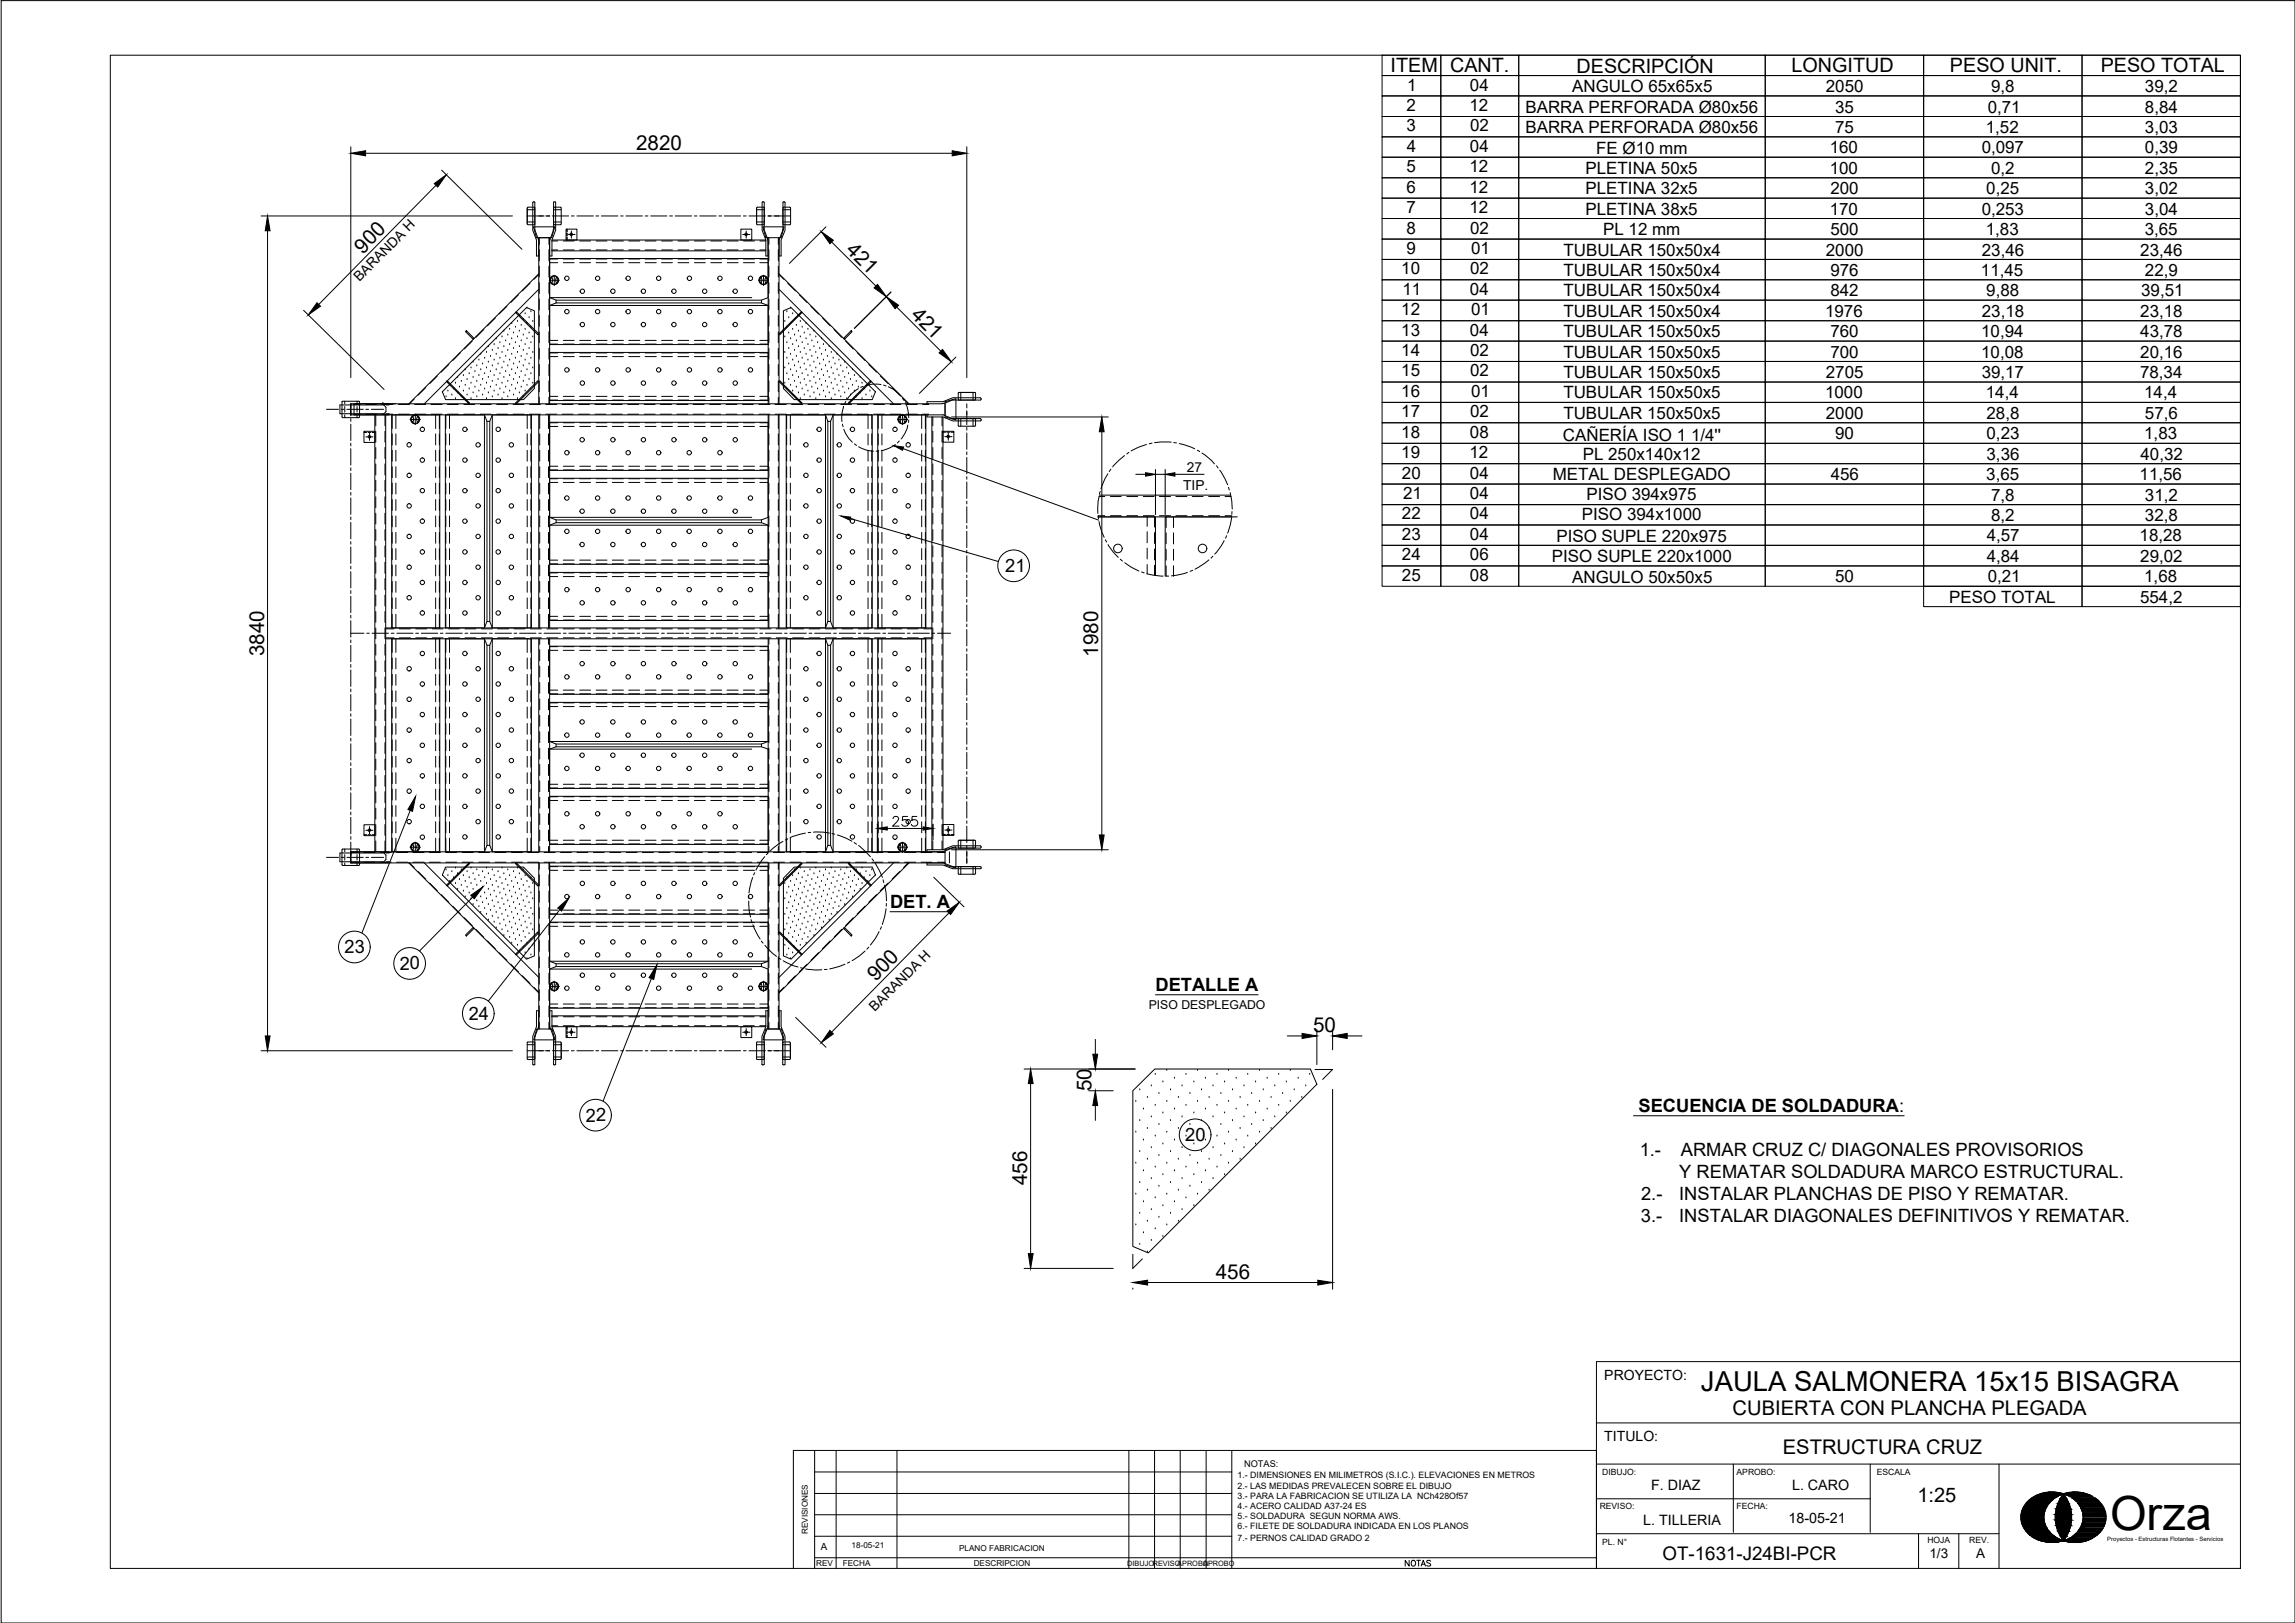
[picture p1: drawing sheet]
<svg xmlns="http://www.w3.org/2000/svg" width="420mm" height="297mm" viewBox="0 0 420 297" stroke-linecap="round" stroke-linejoin="round" font-family="sans-serif">
<defs><g id="words">
<text font-size="8.6" x="386.3" y="279.9">Orza</text>
<text font-size="5" x="311.4" y="254.6">JAULA SALMONERA 15x15 BISAGRA</text>
<g font-size="3.8">
<text x="116.5" y="27.4">2820</text>
<text x="66.4" y="46.6" transform="rotate(-45 66.4 46.6)">900</text>
<text x="154.7" y="45.9" transform="rotate(45 154.7 45.9)">421</text>
<text x="166.6" y="57.8" transform="rotate(45 166.6 57.8)">421</text>
<text x="48.3" y="120.1" transform="rotate(-90 48.3 120.1)">3840</text>
<text x="201" y="120.2" transform="rotate(-90 201 120.2)">1980</text>
<text x="160.3" y="179.8" transform="rotate(-46 160.3 179.8)">900</text>
<text x="240.4" y="189">50</text>
<text x="199.9" y="199.7" transform="rotate(-90 199.9 199.7)">50</text>
<text x="188" y="216.9" transform="rotate(-90 188 216.9)">456</text>
<text x="222.6" y="234.1">456</text>
</g>
<g font-size="3.7">
<text x="317.2" y="258.9">CUBIERTA CON PLANCHA PLEGADA</text>
<text x="326.4" y="266.1">ESTRUCTURA CRUZ</text>
<text x="351" y="274.8">1:25</text>
</g>
<g font-size="3.6">
<text x="254.6" y="13.2">ITEM</text>
<text x="265.5" y="13.2">CANT.</text>
<text x="288.6" y="13.3">DESCRIPCIÓN</text>
<text x="328" y="13.2">LONGITUD</text>
<text x="357" y="13.2">PESO UNIT.</text>
<text x="384.6" y="13.2">PESO TOTAL</text>
</g>
<g font-size="3.4">
<text x="184" y="104.7">21</text>
<text x="162.9" y="166.2">DET. A</text>
<text x="63.1" y="174.4" transform="rotate(-1 63.1 174.4)">23</text>
<text x="73.2" y="177.4" transform="rotate(-1 73.2 177.4)">20</text>
<text x="211.5" y="181.3">DETALLE A</text>
<text x="85.8" y="186.6" transform="rotate(-1 85.8 186.6)">24</text>
<text x="300" y="203.5">SECUENCIA DE SOLDADURA:</text>
<text x="107.3" y="205.3" transform="rotate(-1 107.3 205.3)">22</text>
<text x="217" y="208.8">20</text>
<text x="300.2" y="211.5">1.-</text>
<text x="307.4" y="215.5">Y REMATAR SOLDADURA MARCO ESTRUCTURAL.</text>
<text x="307.7" y="211.5">ARMAR CRUZ C/ DIAGONALES PROVISORIOS</text>
<text x="300.4" y="219.6">2.-</text>
<text x="307.4" y="219.6">INSTALAR PLANCHAS DE PISO Y REMATAR.</text>
<text x="300.4" y="223.6">3.-</text>
<text x="307.4" y="223.6">INSTALAR DIAGONALES DEFINITIVOS Y REMATAR.</text>
<text x="304.4" y="285.4">OT-1631-J24BI-PCR</text>
</g>
<g font-size="3.1">
<text x="257.6" y="16.6">1</text>
<text x="269.1" y="16.6">04</text>
<text x="287.8" y="16.9">ANGULO 65x65x5</text>
<text x="334.3" y="16.8">2050</text>
<text x="364.5" y="16.8">9,8</text>
<text x="392.7" y="16.8">39,2</text>
<text x="257.5" y="20.3">2</text>
<text x="269" y="20.3">12</text>
<text x="279.3" y="20.6">BARRA PERFORADA Ø80x56</text>
<text x="336" y="20.6">35</text>
<text x="363.9" y="20.6">0,71</text>
<text x="392.7" y="20.6">8,84</text>
<text x="257.5" y="24">3</text>
<text x="257.6" y="27.8">4</text>
<text x="269.1" y="27.8">04</text>
<text x="269.2" y="24">02</text>
<text x="279.3" y="24.4">BARRA PERFORADA Ø80x56</text>
<text x="292.2" y="28.1">FE Ø10 mm</text>
<text x="335" y="28.1">160</text>
<text x="336" y="24.3">75</text>
<text x="362.8" y="28.1">0,097</text>
<text x="363.6" y="24.3">1,52</text>
<text x="392.7" y="24.3">3,03</text>
<text x="392.7" y="28.1">0,39</text>
<text x="257.5" y="31.5">5</text>
<text x="257.5" y="35.2">6</text>
<text x="269" y="31.5">12</text>
<text x="269" y="35.2">12</text>
<text x="290.3" y="31.8">PLETINA 50x5</text>
<text x="290.3" y="35.5">PLETINA 32x5</text>
<text x="335" y="31.8">100</text>
<text x="335.1" y="35.5">200</text>
<text x="363.6" y="35.5">0,25</text>
<text x="364.5" y="31.8">0,2</text>
<text x="392.7" y="31.8">2,35</text>
<text x="392.7" y="35.5">3,02</text>
<text x="257.5" y="39">7</text>
<text x="269" y="39">12</text>
<text x="290.3" y="39.3">PLETINA 38x5</text>
<text x="335" y="39.3">170</text>
<text x="362.8" y="39.3">0,253</text>
<text x="392.7" y="39.3">3,04</text>
<text x="257.5" y="42.7">8</text>
<text x="257.5" y="46.5">9</text>
<text x="269.2" y="42.7">02</text>
<text x="269.3" y="46.5">01</text>
<text x="286.3" y="46.8">TUBULAR 150x50x4</text>
<text x="293.5" y="43">PL 12 mm</text>
<text x="334.3" y="46.8">2000</text>
<text x="335.1" y="43">500</text>
<text x="362.8" y="46.8">23,46</text>
<text x="363.6" y="43">1,83</text>
<text x="391.8" y="46.8">23,46</text>
<text x="392.6" y="43">3,65</text>
<text x="256.5" y="50.2">10</text>
<text x="256.8" y="54">11</text>
<text x="269.1" y="54">04</text>
<text x="269.2" y="50.2">02</text>
<text x="286.3" y="50.5">TUBULAR 150x50x4</text>
<text x="335.1" y="50.5">976</text>
<text x="362.7" y="50.5">11,45</text>
<text x="392.7" y="50.5">22,9</text>
<text x="256.5" y="57.7">12</text>
<text x="269.3" y="57.7">01</text>
<text x="286.3" y="54.2">TUBULAR 150x50x4</text>
<text x="286.3" y="58">TUBULAR 150x50x4</text>
<text x="334.1" y="58">1976</text>
<text x="335.1" y="54.2">842</text>
<text x="362.8" y="58">23,18</text>
<text x="363.6" y="54.2">9,88</text>
<text x="391.8" y="58">23,18</text>
<text x="392" y="54.2">39,51</text>
<text x="256.5" y="61.5">13</text>
<text x="256.5" y="65.2">14</text>
<text x="269.1" y="61.5">04</text>
<text x="269.2" y="65.2">02</text>
<text x="286.2" y="61.7">TUBULAR 150x50x5</text>
<text x="286.2" y="65.4">TUBULAR 150x50x5</text>
<text x="335.1" y="61.7">760</text>
<text x="335.1" y="65.4">700</text>
<text x="362.7" y="61.7">10,94</text>
<text x="362.7" y="65.4">10,08</text>
<text x="391.8" y="61.7">43,78</text>
<text x="391.8" y="65.4">20,16</text>
<text x="256.5" y="68.9">15</text>
<text x="269.2" y="68.9">02</text>
<text x="286.2" y="69.2">TUBULAR 150x50x5</text>
<text x="334.3" y="69.2">2705</text>
<text x="362.8" y="69.2">39,17</text>
<text x="391.8" y="69.2">78,34</text>
<text x="256.5" y="72.6">16</text>
<text x="256.5" y="76.4">17</text>
<text x="269.2" y="76.4">02</text>
<text x="269.3" y="72.6">01</text>
<text x="286.2" y="72.9">TUBULAR 150x50x5</text>
<text x="286.2" y="76.7">TUBULAR 150x50x5</text>
<text x="334.1" y="72.9">1000</text>
<text x="334.3" y="76.7">2000</text>
<text x="363.6" y="72.9">14,4</text>
<text x="363.7" y="76.7">28,8</text>
<text x="392.6" y="72.9">14,4</text>
<text x="392.7" y="76.7">57,6</text>
<text x="256.5" y="80.1">18</text>
<text x="256.5" y="83.8">19</text>
<text x="269" y="83.8">12</text>
<text x="269.1" y="80.1">08</text>
<text x="286.1" y="80.7">CAÑERÍA ISO 1 1/4''</text>
<text x="336" y="80.4">90</text>
<text x="363.7" y="80.4">0,23</text>
<text x="392.6" y="80.4">1,83</text>
<text x="256.7" y="87.6">20</text>
<text x="269.1" y="87.6">04</text>
<text x="284.3" y="87.9">METAL DESPLEGADO</text>
<text x="289.8" y="84.1">PL 250x140x12</text>
<text x="335.2" y="87.9">456</text>
<text x="363.6" y="87.9">3,65</text>
<text x="363.7" y="84.1">3,36</text>
<text x="391.7" y="87.9">11,56</text>
<text x="391.9" y="84.1">40,32</text>
<text x="256.7" y="95.1">22</text>
<text x="256.9" y="91.3">21</text>
<text x="269.1" y="95.1">04</text>
<text x="269.1" y="91.3">04</text>
<text x="289.6" y="95.2">PISO 394x1000</text>
<text x="290.4" y="91.5">PISO 394x975</text>
<text x="364.5" y="95.4">8,2</text>
<text x="364.5" y="91.6">7,8</text>
<text x="392.7" y="95.4">32,8</text>
<text x="392.7" y="91.6">31,2</text>
<text x="256.7" y="98.8">23</text>
<text x="269.1" y="98.8">04</text>
<text x="284.9" y="99.1">PISO SUPLE 220x975</text>
<text x="363.7" y="99.1">4,57</text>
<text x="391.7" y="99.1">18,28</text>
<text x="256.7" y="102.6">24</text>
<text x="256.7" y="106.3">25</text>
<text x="269.1" y="106.3">08</text>
<text x="269.1" y="102.6">06</text>
<text x="284.1" y="102.9">PISO SUPLE 220x1000</text>
<text x="287.8" y="106.6">ANGULO 50x50x5</text>
<text x="336" y="106.6">50</text>
<text x="363.7" y="102.9">4,84</text>
<text x="363.9" y="106.6">0,21</text>
<text x="391.8" y="102.9">29,02</text>
<text x="392.6" y="106.6">1,68</text>
<text x="356.9" y="110.3">PESO TOTAL</text>
<text x="391.8" y="110.3">554,2</text>
</g>
<g font-size="2.6">
<text x="293.7" y="252.5">PROYECTO:</text>
<text x="293.7" y="263.7">TITULO:</text>
<text x="302.3" y="272.7">F. DIAZ</text>
<text x="328.1" y="272.7">L. CARO</text>
<text x="300.8" y="279.1">L. TILLERIA</text>
<text x="327.4" y="278.7">18-05-21</text>
</g>
<g font-size="2.5">
<text x="65.8" y="51.6" transform="rotate(-45 65.8 51.6)">BARANDA H</text>
<text x="216.6" y="89.6">TIP.</text>
<text x="217.3" y="86.4">27</text>
<text x="160.2" y="185.3" transform="rotate(-45 160.2 185.3)">BARANDA H</text>
<text x="353.2" y="285.2">1/3</text>
<text x="361.8" y="285.2">A</text>
</g>
<text font-size="2.2" x="210.3" y="184.6">PISO DESPLEGADO</text>
<text font-size="1.8" x="150.3" y="283.7">A</text>
<text font-size="1.7" x="227.8" y="268.5">NOTAS:</text>
<g font-size="1.6">
<text x="226.6" y="270.5">1.- DIMENSIONES EN MILIMETROS (S.I.C.). ELEVACIONES EN METROS</text>
<text x="226.6" y="274.3">3.- PARA LA FABRICACION SE UTILIZA LA NCh428Of57</text>
<text x="226.6" y="272.5">2.- LAS MEDIDAS PREVALECEN SOBRE EL DIBUJO</text>
<text x="293.3" y="270">DIBUJO:</text>
<text x="317.9" y="270">APROBO:</text>
<text x="343.6" y="270">ESCALA</text>
<text x="226.6" y="279.9">6.- FILETE DE SOLDADURA INDICADA EN LOS PLANOS</text>
<text x="226.6" y="276.1">4.- ACERO CALIDAD A37-24 ES</text>
<text x="226.6" y="278">5.- SOLDADURA SEGUN NORMA AWS.</text>
<text x="292.9" y="276.3">REVISO:</text>
<text x="317.9" y="276.3">FECHA:</text>
<text x="226.6" y="282">7.- PERNOS CALIDAD GRADO 2</text>
<text x="293.3" y="282.8">PL. N°</text>
<text x="352.8" y="282.5">HOJA</text>
<text x="360.5" y="282.3">REV.</text>
</g>
<g font-size="1.5">
<text x="147.9" y="280.8" transform="rotate(-90 147.9 280.8)">REVISIONES</text>
<text x="149.4" y="286.5">REV</text>
<text x="154.3" y="286.7">FECHA</text>
<text x="155.9" y="283.3">18-05-21</text>
<text x="175.6" y="283.8">PLANO FABRICACION</text>
<text x="178.3" y="286.6">DESCRIPCION</text>
</g>
<g font-size="1.3">
<text x="206.4" y="286.6">DIBUJOREVISOAPROBO</text>
<text x="220.3" y="286.6">APROBO</text>
</g>
<text font-size="1.1" x="385.8" y="282.1">Proyectos - Estructuras Flotantes - Servicios</text>
</g></defs>
<!-- layer: COTAS -->
<g fill="none" stroke="#000" stroke-width=".18">
<path d="M47.8 39.5h46M64.2 26.9v42.2M66.9 28.1h107.4M79.8 33.9l-21.5 21.8M80.9 31.1l14.6 14.5M177 26.9v42.2M49 42.2v147.4M55.6 56.8l14.7 14.5M93.7 59.2h.1M94.4 59.9h.1M94.7 58.8h.1M95.1 57.8h.1"/>
<path d="M95.4 59.5h.1M95.8 58.5h.1M96.1 57.4h.1M96.5 59.2h.1M96.5 56.4h.1M96.9 58.2h.1M97.2 59.9h.1M97.2 57.1h.1M97.5 58.8h.1M100.6 55.9h40M100.6 54.5h37M101 45.9h39.2"/>
<path d="M101 43.9h39.2M101 50.8a.87 .87 0 0 1 0 1M101.1 50.7a.76 .76 0 0 0 0 1.2M101.8 55.4h37.6M101.8 54.9h37.6M101.9 50.7l.3 .6-.3 .6M101.9 50.8a.87 .87 0 0 0 0 1M139.3 50.8a.87 .87 0 0 1 0 1M139.4 50.7a.76 .76 0 0 0 0 1.2M140.2 50.7l.3 .6-.3 .6M140.2 50.8a.87 .87 0 0 0 0 1M143.7 58.8h.1"/>
<path d="M144.1 57.1h.1M144.1 59.9h.1M144.4 58.2h.1M144.7 56.4h.1M144.7 59.2h.1M145.1 57.4h.1M145.5 58.5h.1M145.8 59.5h.1M146.2 57.8h.1M146.5 58.8h.1M146.9 59.9h.1M147.6 59.2h.1"/>
<path d="M151.2 41.5l-6.7 6.7M152.3 44.3l8.1 8.1M163.1 53.5l-6.7 6.6M164.2 56.2l8.1 8.1M62.2 74.1h8.1l.4 .4v.8l-.4 .4h-8.1zM75.6 76.3l-.3 .3v.3l.3 .3M75.6 77.2v.2M75.6 76.3a.87 .87 0 0 1 0 .9M75.6 76.1v.2M76.4 76.1l.1 .2M76.4 76.3a.87 .87 0 0 0 0 .9M76.5 77.2l-.1 .2"/>
<path d="M76.5 76.3l.2 .3v.3l-.2 .3M81.7 72.6h.1M82 71.6h.1M82.3 70.5h.1M82.7 72.3h.1M83.1 71.2h.1M83.4 73h.1M83.4 70.1h.1M83.8 71.9h.1M83.8 69.1h.1M84.1 70.9h.1M84.5 72.6h.1"/>
<path d="M84.5 69.8h.1M84.8 71.6h.1M84.8 68.7h.1M85.2 70.5h.1M85.2 67.7h.1M85.5 72.3h.1M85.5 69.5h.1M85.9 71.2h.1M85.9 68.4h.1M86.2 73h.1M86.2 70.1h.1M86.2 67.3h.1"/>
<path d="M86.6 71.9h.1M86.6 69.1h.1M86.6 66.3h.1M87 70.9h.1M87 68h.1M87.3 72.6h.1M87.3 69.8h.1M87.3 67h.1M87.7 71.6h.1M87.7 68.7h.1M87.7 65.9h.1M88 70.5h.1"/>
<path d="M88 67.7h.1M88 64.8h.1M88.3 72.3h.1M88.3 69.5h.1M88.3 66.6h.1M88.7 75.9v39M88.7 71.2h.1M88.7 68.4h.1M88.7 65.6h.1M89.1 73h.1M89.1 70.1h.1M89.1 67.3h.1"/>
<path d="M89.1 64.5h.1M89.2 77.1v36.6M89.4 71.9h.1M89.4 69.1h.1M89.4 66.3h.1M89.4 63.4h.1M89.7 77.1v36.6M89.8 70.9h.1M89.8 68h.1M89.8 65.2h.1M90.1 72.6h.1M90.1 69.8h.1"/>
<path d="M90.1 67h.1M90.1 64.1h.1M90.1 75.9v39M90.5 71.6h.1M90.5 68.7h.1M90.5 65.9h.1M90.5 63.1h.1M90.8 70.5h.1M90.8 67.7h.1M90.8 64.8h.1M90.8 62h.1M91.2 72.3h.1"/>
<path d="M91.2 69.5h.1M91.2 66.6h.1M91.2 63.8h.1M91.5 71.2h.1M91.5 68.4h.1M91.5 65.6h.1M91.5 62.7h.1M91.9 73h.1M91.9 70.1h.1M91.9 67.3h.1M91.9 64.5h.1M91.9 61.7h.1"/>
<path d="M92.2 71.9h.1M92.2 69.1h.1M92.2 66.3h.1M92.2 63.4h.1M92.2 60.6h.1M92.6 70.9h.1M92.6 68h.1M92.6 65.2h.1M92.6 62.4h.1M93 72.6h.1M93 69.8h.1M93 67h.1"/>
<path d="M93 64.1h.1M93 61.3h.1M93.3 71.6h.1M93.3 68.7h.1M93.3 65.9h.1M93.3 63.1h.1M93.3 60.3h.1M93.7 70.5h.1M93.7 67.7h.1M93.7 64.8h.1M93.7 62h.1M94 72.3h.1"/>
<path d="M94 69.5h.1M94 66.6h.1M94 63.8h.1M94 60.9h.1M94.4 71.2h.1M94.4 68.4h.1M94.4 65.6h.1M94.4 62.7h.1M94.7 73h.1M94.7 70.1h.1M94.7 67.3h.1M94.7 64.5h.1"/>
<path d="M94.7 61.7h.1M95.1 71.9h.1M95.1 69.1h.1M95.1 66.3h.1M95.1 63.4h.1M95.1 60.6h.1M95.4 70.9h.1M95.4 68h.1M95.4 65.2h.1M95.4 62.4h.1M95.8 72.6h.1M95.8 69.8h.1"/>
<path d="M95.8 67h.1M95.8 64.1h.1M95.8 61.3h.1M96.1 71.6h.1M96.1 68.7h.1M96.1 65.9h.1M96.1 63.1h.1M96.1 60.3h.1M96.5 70.5h.1M96.5 67.7h.1M96.5 64.8h.1M96.5 62h.1"/>
<path d="M96.9 69.5h.1M96.9 66.6h.1M96.9 63.8h.1M96.9 60.9h.1M97.2 71.2h.1M97.2 68.4h.1M97.2 65.6h.1M97.2 62.7h.1M97.5 70.1h.1M97.5 67.3h.1M97.5 64.5h.1M97.5 61.7h.1"/>
<path d="M143.7 61.7h.1M143.7 64.5h.1M143.7 67.3h.1M143.7 70.1h.1M144.1 62.7h.1M144.1 65.6h.1M144.1 68.4h.1M144.1 71.2h.1M144.4 60.9h.1M144.4 63.8h.1M144.4 66.6h.1M144.4 69.5h.1"/>
<path d="M144.7 62h.1M144.7 64.8h.1M144.7 67.7h.1M144.7 70.5h.1M145.1 60.3h.1M145.1 63.1h.1M145.1 65.9h.1M145.1 68.7h.1M145.1 71.6h.1M145.5 61.3h.1M145.5 64.1h.1M145.5 67h.1"/>
<path d="M145.5 69.8h.1M145.5 72.6h.1M145.8 62.4h.1M145.8 65.2h.1M145.8 68h.1M145.8 70.9h.1M146.2 60.6h.1M146.2 63.4h.1M146.2 66.3h.1M146.2 69.1h.1M146.2 71.9h.1M146.5 61.7h.1"/>
<path d="M146.5 64.5h.1M146.5 67.3h.1M146.5 70.1h.1M146.5 73h.1M146.9 62.7h.1M146.9 65.6h.1M146.9 68.4h.1M146.9 71.2h.1M147.2 60.9h.1M147.2 63.8h.1M147.2 66.6h.1M147.2 69.5h.1"/>
<path d="M147.2 72.3h.1M147.6 62h.1M147.6 64.8h.1M147.6 67.7h.1M147.6 70.5h.1M147.9 60.3h.1M147.9 63.1h.1M147.9 65.9h.1M147.9 68.7h.1M147.9 71.6h.1M148.3 61.3h.1M148.3 64.1h.1"/>
<path d="M148.3 67h.1M148.3 69.8h.1M148.3 72.6h.1M148.6 62.4h.1M148.6 65.2h.1M148.6 68h.1M148.6 70.9h.1M149 60.6h.1M149 63.4h.1M149 66.3h.1M149 69.1h.1M149 71.9h.1"/>
<path d="M149.4 61.7h.1M149.4 64.5h.1M149.4 67.3h.1M149.4 70.1h.1M149.4 73h.1M149.7 62.7h.1M149.7 65.6h.1M149.7 68.4h.1M149.7 71.2h.1M150.1 63.8h.1M150.1 66.6h.1M150.1 69.5h.1"/>
<path d="M150.1 72.3h.1M150.4 62h.1M150.4 64.8h.1M150.4 67.7h.1M150.4 70.5h.1M150.7 63.1h.1M150.7 65.9h.1M150.7 68.7h.1M150.7 71.6h.1M151.1 64.1h.1M151.1 67h.1M151.1 69.8h.1"/>
<path d="M151.1 72.6h.1M151.1 75.9v39M151.5 65.2h.1M151.5 68h.1M151.5 70.9h.1M151.6 77.1v36.6M151.8 63.4h.1M151.8 66.3h.1M151.8 69.1h.1M151.8 71.9h.1M152.1 77.1v36.6M152.2 64.5h.1"/>
<path d="M152.2 67.3h.1M152.2 70.1h.1M152.2 73h.1M152.5 65.6h.1M152.5 68.4h.1M152.5 71.2h.1M152.5 75.9v39M152.9 66.6h.1M152.9 69.5h.1M152.9 72.3h.1M153.2 64.8h.1M153.2 67.7h.1"/>
<path d="M153.2 70.5h.1M153.6 65.9h.1M153.6 68.7h.1M153.6 71.6h.1M153.9 67h.1M153.9 69.8h.1M153.9 72.6h.1M154.3 68h.1M154.3 70.9h.1M154.6 66.3h.1M154.6 69.1h.1M154.6 71.9h.1"/>
<path d="M155 67.3h.1M155 70.1h.1M155 73h.1M155.4 68.4h.1M155.4 71.2h.1M155.7 69.5h.1M155.7 72.3h.1M156.1 67.7h.1M156.1 70.5h.1M156.4 68.7h.1M156.4 71.6h.1M156.8 69.8h.1"/>
<path d="M156.8 72.6h.1M157.1 70.9h.1M157.5 69.1h.1M157.5 71.9h.1M157.8 70.1h.1M157.8 73h.1M158.2 71.2h.1M158.5 72.3h.1M158.9 70.5h.1M159.3 71.6h.1M159.6 72.6h.1M164.8 76.3a.87 .87 0 0 1 0 .9"/>
<path d="M164.8 76.1l-.3 .7 .3 .6M165.6 76.1a.76 .76 0 0 1 0 1.3M165.6 76.3a.87 .87 0 0 0 0 .9M175 65.3l-6.7 6.7M100.6 96.1h40M100.6 94.7h37M101.8 95.7h37.6M101.8 95.2h37.6M155.7 94.9l27.1 7.9M165.4 82.1l35.7 13.1M201.1 94.6h.1M207.9 86.8h1.8"/>
<path d="M211.5 85.9v8.3M211.5 86.8h1.8M213.3 85.9v8.3M215.1 86.8h5.3M88.7 116.9v39M89.2 118.1v36.6M89.7 118.1v36.6M90.1 116.9v39M151.1 116.9v39M151.6 118.1v36.6M152.1 118.1v36.6M152.5 116.9v39"/>
<path d="M100.6 135.7h40M100.6 137.1h37M101.8 136.2h37.6M101.8 136.7h37.6M62.2 156.1h8.1l.4 .4v.8l-.4 .4h-8.1zM75.1 148.3l-8.8 22.5M75.6 154.5a.87 .87 0 0 1 0 1M75.6 154.4a.76 .76 0 0 0 0 1.3M76.4 154.4v.1a.78 .78 0 0 1 0 1.2M76.4 154.5a.87 .87 0 0 0 0 1M81.7 159.2h.1M82.7 159.5h.1"/>
<path d="M83.4 158.9h.1M83.8 159.9h.1M84.5 159.2h.1M85.5 159.5h.1M86.2 158.9h.1M86.6 159.9h.1M87.3 159.2h.1M88.3 159.5h.1M89.1 158.9h.1M89.4 159.9h.1M90.1 159.2h.1M91.2 159.5h.1"/>
<path d="M91.9 158.9h.1M92.2 159.9h.1M93 159.2h.1M94 159.5h.1M94.7 158.9h.1M95.1 159.9h.1M95.8 159.2h.1M145.5 159.2h.1M146.2 159.9h.1M146.5 158.9h.1M147.2 159.5h.1M148.3 159.2h.1"/>
<path d="M149 159.9h.1M149.4 158.9h.1M150.1 159.5h.1M151.1 159.2h.1M151.8 159.9h.1M152.2 158.9h.1M152.9 159.5h.1M153.9 159.2h.1M154.6 159.9h.1M155 158.9h.1M155.7 159.5h.1M156.8 159.2h.1"/>
<path d="M157.5 159.9h.1M157.8 158.9h.1M158.5 159.5h.1M159.6 159.2h.1M160.6 150.8v5.3M162.4 151.6h6.6M163.5 149.8l.1-.2 .2-.2h.4l.2 .2a.55 .55 0 0 1-.1 .8l-.9 .8h1.2M164.8 154.5a.87 .87 0 0 1 0 1M164.8 154.4l-.3 .7 .3 .6M165.6 154.4a.76 .76 0 0 1 0 1.3M165.6 154.5a.87 .87 0 0 0 0 1M166.2 149.4h-.9l-.1 .8a.65 .65 0 0 1 1 0 .65 .65 0 0 1-.2 .9 .65 .65 0 0 1-.9-.2"/>
<path d="M167.9 149.4h-.9l-.1 .8a.63 .63 0 0 1 1 0 .63 .63 0 0 1-.1 .9 .63 .63 0 0 1-1-.2M170.8 150.8v2.9M82 160.3h.1M82.3 161.3h.1M83.1 160.6h.1M83.4 161.7h.1M83.8 162.8h.1M84.1 161h.1M84.5 162h.1M84.8 163.1h.1M84.8 160.3h.1M85.2 164.2h.1"/>
<path d="M85.2 161.3h.1M85.5 162.4h.1M85.9 163.4h.1M85.9 160.6h.1M86.2 164.5h.1M86.2 161.7h.1M86.5 164.2l-9.7 9.9M86.6 165.6h.1M86.6 162.8h.1M87 163.8h.1M87 161h.1M87.3 164.9h.1"/>
<path d="M87.3 162h.1M87.7 165.9h.1M87.7 163.1h.1M87.7 160.3h.1M88 167h.1M88 164.2h.1M88 161.3h.1M88.3 165.2h.1M88.3 162.4h.1M88.7 166.3h.1M88.7 163.4h.1M88.7 160.6h.1"/>
<path d="M89.1 167.3h.1M89.1 164.5h.1M89.1 161.7h.1M89.4 168.4h.1M89.4 165.6h.1M89.4 162.8h.1M89.8 166.6h.1M89.8 163.8h.1M89.8 161h.1M90.1 167.7h.1M90.1 164.9h.1M90.1 162h.1"/>
<path d="M90.5 168.8h.1M90.5 165.9h.1M90.5 163.1h.1M90.5 160.3h.1M90.8 169.8h.1M90.8 167h.1M90.8 164.2h.1M90.8 161.3h.1M91.2 168h.1M91.2 165.2h.1M91.2 162.4h.1M91.5 169.1h.1"/>
<path d="M91.5 166.3h.1M91.5 163.4h.1M91.5 160.6h.1M91.9 170.2h.1M91.9 167.3h.1M91.9 164.5h.1M91.9 161.7h.1M92.2 171.2h.1M92.2 168.4h.1M92.2 165.6h.1M92.2 162.8h.1M92.6 169.4h.1"/>
<path d="M92.6 166.6h.1M92.6 163.8h.1M92.6 161h.1M93 170.5h.1M93 167.7h.1M93 164.9h.1M93 162h.1M93.3 171.6h.1M93.3 168.8h.1M93.3 165.9h.1M93.3 163.1h.1M93.3 160.3h.1"/>
<path d="M93.7 172.6h.1M93.7 169.8h.1M93.7 167h.1M93.7 164.2h.1M93.7 161.3h.1M94 170.9h.1M94 168h.1M94 165.2h.1M94 162.4h.1M94.4 171.9h.1M94.4 169.1h.1M94.4 166.3h.1"/>
<path d="M94.4 163.4h.1M94.4 160.6h.1M94.7 173h.1M94.7 170.2h.1M94.7 167.3h.1M94.7 164.5h.1M94.7 161.7h.1M95.1 174.1h.1M95.1 171.2h.1M95.1 168.4h.1M95.1 165.6h.1M95.1 162.8h.1"/>
<path d="M95.4 172.3h.1M95.4 169.4h.1M95.4 166.6h.1M95.4 163.8h.1M95.4 161h.1M95.8 173.3h.1M95.8 170.5h.1M95.8 167.7h.1M95.8 164.9h.1M95.8 162h.1M96.1 174.4h.1M96.1 171.6h.1"/>
<path d="M96.1 168.8h.1M96.1 165.9h.1M96.1 163.1h.1M96.1 160.3h.1M96.5 175.5h.1M96.5 172.6h.1M96.5 169.8h.1M96.5 167h.1M96.5 164.2h.1M96.5 161.3h.1M96.9 173.7h.1M96.9 170.9h.1"/>
<path d="M96.9 168h.1M96.9 165.2h.1M96.9 162.4h.1M97.2 174.8h.1M97.2 171.9h.1M97.2 169.1h.1M97.2 166.3h.1M97.2 163.4h.1M97.2 160.6h.1M97.5 173h.1M97.5 170.2h.1M97.5 167.3h.1"/>
<path d="M97.5 164.5h.1M97.5 161.7h.1M100.6 175.9h40M100.6 177.4h37M101.1 179.9l-.1 .1M101.8 176.4h37.6M101.8 176.9h37.6M101.9 179.9v.1M102.5 166.5l-13.1 16.7M119.3 179.1l-8.9 22.4M139.4 179.9l-.1 .1M140.2 179.9v.1"/>
<path d="M143.7 161.7h.1M143.7 164.5h.1M143.7 167.3h.1M143.7 170.2h.1M143.7 173h.1M144.1 160.6h.1M144.1 163.4h.1M144.1 166.3h.1M144.1 169.1h.1M144.1 171.9h.1M144.1 174.8h.1M144.4 162.4h.1"/>
<path d="M144.4 165.2h.1M144.4 168h.1M144.4 170.9h.1M144.4 173.7h.1M144.7 161.3h.1M144.7 164.2h.1M144.7 167h.1M144.7 169.8h.1M144.7 172.6h.1M144.7 175.5h.1M145.1 160.3h.1M145.1 163.1h.1"/>
<path d="M145.1 165.9h.1M145.1 168.8h.1M145.1 171.6h.1M145.1 174.4h.1M145.5 162h.1M145.5 164.9h.1M145.5 167.7h.1M145.5 170.5h.1M145.5 173.3h.1M145.8 161h.1M145.8 163.8h.1M145.8 166.6h.1"/>
<path d="M145.8 169.4h.1M145.8 172.3h.1M146.2 162.8h.1M146.2 165.6h.1M146.2 168.4h.1M146.2 171.2h.1M146.2 174.1h.1M146.5 161.7h.1M146.5 164.5h.1M146.5 167.3h.1M146.5 170.2h.1M146.5 173h.1"/>
<path d="M146.9 160.6h.1M146.9 163.4h.1M146.9 166.3h.1M146.9 169.1h.1M146.9 171.9h.1M147.2 162.4h.1M147.2 165.2h.1M147.2 168h.1M147.2 170.9h.1M147.6 161.3h.1M147.6 164.2h.1M147.6 167h.1"/>
<path d="M147.6 169.8h.1M147.6 172.6h.1M147.9 160.3h.1M147.9 163.1h.1M147.9 165.9h.1M147.9 168.8h.1M147.9 171.6h.1M148.3 162h.1M148.3 164.9h.1M148.3 167.7h.1M148.3 170.5h.1M148.6 161h.1"/>
<path d="M148.6 163.8h.1M148.6 166.6h.1M148.6 169.4h.1M149 162.8h.1M149 165.6h.1M149 168.4h.1M149 171.2h.1M149.4 161.7h.1M149.4 164.5h.1M149.4 167.3h.1M149.4 170.2h.1M149.7 160.6h.1"/>
<path d="M149.7 163.4h.1M149.7 166.3h.1M149.7 169.1h.1M150.1 162.4h.1M150.1 165.2h.1M150.1 168h.1M150.4 161.3h.1M150.4 164.2h.1M150.4 167h.1M150.4 169.8h.1M150.7 160.3h.1M150.7 163.1h.1"/>
<path d="M150.7 165.9h.1M150.7 168.8h.1M151.1 162h.1M151.1 164.9h.1M151.1 167.7h.1M151.5 161h.1M151.5 163.8h.1M151.5 166.6h.1M151.8 162.8h.1M151.8 165.6h.1M151.8 168.4h.1M152.2 161.7h.1"/>
<path d="M152.2 164.5h.1M152.2 167.3h.1M152.5 160.6h.1M152.5 163.4h.1M152.5 166.3h.1M152.9 162.4h.1M152.9 165.2h.1M153.2 161.3h.1M153.2 164.2h.1M153.2 167h.1M153.6 160.3h.1M153.6 163.1h.1"/>
<path d="M153.6 165.9h.1M153.9 162h.1M153.9 164.9h.1M154.3 161h.1M154.3 163.8h.1M154.6 162.8h.1M154.6 165.6h.1M155 161.7h.1M155 164.5h.1M155.4 160.6h.1M155.4 163.4h.1M155.7 162.4h.1"/>
<path d="M156.1 161.3h.1M156.1 164.2h.1M156.4 160.3h.1M156.4 163.1h.1M156.8 162h.1M157.1 161h.1M157.5 162.8h.1M157.8 161.7h.1M158.2 160.6h.1M158.9 161.3h.1M159.3 160.3h.1M170.9 160.6l5.6 5.4"/>
<path d="M173.7 167.1l-21.4 21.8M47.8 192.3h46M101 181l.1 .2M101 180l-.2 .5 .2 .5M101 180a.87 .87 0 0 1 0 1M101.9 180a.87 .87 0 0 0 0 1M101.9 180l.3 .5-.3 .5M101.9 181v.2M139.3 180l-.2 .5 .2 .5M139.3 181l.1 .2M139.3 180a.87 .87 0 0 1 0 1M140.2 180a.87 .87 0 0 0 0 1"/>
<path d="M140.2 181v.2M140.2 180l.3 .5-.3 .5M145.7 186.2l5.5 5.5M208.7 199.5h.1M210.8 198.7h.1M211.5 196.6h.1M212.9 198h.1M213.6 195.9h.1M214.3 199.5h.1M215 197.3h.1M216.4 198.7h.1M217.1 196.6h.1"/>
<path d="M218.6 198h.1M219.2 195.9h.1M220 199.5h.1M220.7 197.3h.1M222.1 198.7h.1M222.8 196.6h.1M224.2 198h.1M224.9 195.9h.1M225.6 199.5h.1M226.3 197.3h.1M227.8 198.7h.1M228.4 196.6h.1"/>
<path d="M229.9 198h.1M230.6 195.9h.1M231.3 199.5h.1M232 197.3h.1M233.4 198.7h.1M234.1 196.6h.1M235.5 198h.1M236.2 195.9h.1M236.9 199.5h.1M237.7 197.3h.1M239.1 198.7h.1M239.8 196.6h.1"/>
<path d="M240.7 195.7h3.3l-1.9 1.9M207.9 201.6h.1M207.9 207.2h.1M207.9 212.9h.1M207.9 218.6h.1M208.7 205.1h.1M208.7 210.8h.1M208.7 216.4h.1M209.3 203h.1M209.3 208.6h.1M209.3 214.3h.1M209.3 219.9h.1"/>
<path d="M210.1 200.9h.1M210.1 206.5h.1M210.1 212.2h.1M210.1 217.8h.1M210.8 204.4h.1M210.8 210h.1M210.8 215.7h.1M211.5 202.3h.1M211.5 207.9h.1M211.5 213.6h.1M211.5 219.2h.1M212.2 200.1h.1"/>
<path d="M212.2 205.8h.1M212.2 211.5h.1M212.2 217.1h.1M212.9 203.7h.1M212.9 209.4h.1M212.9 215h.1M213.6 201.6h.1M213.6 207.2h.1M213.6 212.9h.1M213.6 218.6h.1M214.3 205.1h.1M214.3 210.8h.1"/>
<path d="M214.3 216.4h.1M215 203h.1M215 208.6h.1M215 214.3h.1M215 219.9h.1M215.7 200.9h.1M215.7 206.5h.1M215.7 212.2h.1M215.7 217.8h.1M216.4 204.4h.1M216.4 210h.1M216.4 215.7h.1"/>
<path d="M217.1 202.3h.1M217.1 207.9h.1M217.1 213.6h.1M217.1 219.2h.1M217.8 200.1h.1M217.8 205.8h.1M217.8 211.5h.1M217.8 217.1h.1M218.6 203.7h.1M218.6 209.4h.1M218.6 215h.1M219.2 201.6h.1"/>
<path d="M219.2 207.2h.1M219.2 212.9h.1M219.2 218.6h.1M220 205.1h.1M220 210.8h.1M220 216.4h.1M220.7 203h.1M220.7 208.6h.1M220.7 214.3h.1M221.4 200.9h.1M221.4 206.5h.1M221.4 212.2h.1"/>
<path d="M221.4 217.8h.1M222.1 204.4h.1M222.1 210h.1M222.1 215.7h.1M222.8 202.3h.1M222.8 207.9h.1M222.8 213.6h.1M223.5 200.1h.1M223.5 205.8h.1M223.5 211.5h.1M224.2 203.7h.1M224.2 209.4h.1"/>
<path d="M224.2 215h.1M224.9 201.6h.1M224.9 207.2h.1M224.9 212.9h.1M225.6 205.1h.1M225.6 210.8h.1M226.3 203h.1M226.3 208.6h.1M227 200.9h.1M227 206.5h.1M227 212.2h.1M227.8 204.4h.1"/>
<path d="M227.8 210h.1M228.4 202.3h.1M228.4 207.9h.1M229.2 200.1h.1M229.2 205.8h.1M229.9 203.7h.1M229.9 209.4h.1M230.6 201.6h.1M230.6 207.2h.1M231.3 205.1h.1M232 203h.1M232.7 200.9h.1"/>
<path d="M232.7 206.5h.1M233.4 204.4h.1M234.1 202.3h.1M234.8 200.1h.1M235.5 203.7h.1M236.2 201.6h.1M238.3 200.9h.1M207.4 229.6v2.5l1.7-1.7M207.9 224.2h.1M208.7 222.1h.1M208.7 227.7h.1M209.3 225.6h.1"/>
<path d="M210.1 223.5h.1M210.1 229.1h.1M210.8 221.4h.1M210.8 227h.1M211.5 224.9h.1M212.2 222.8h.1M212.9 220.7h.1M212.9 226.3h.1M213.6 224.2h.1M214.3 222.1h.1M215.7 223.5h.1M216.4 221.4h.1"/>
<path d="M218.6 220.7h.1"/>
<circle cx="101.5" cy="51.3" r=".74"/>
<circle cx="101.5" cy="51.3" r=".83"/>
<circle cx="139.8" cy="51.3" r=".83"/>
<circle cx="139.8" cy="51.3" r=".74"/>
<circle cx="76" cy="76.8" r=".74"/>
<circle cx="76" cy="76.8" r=".83"/>
<circle cx="77.3" cy="78.6" r=".4"/>
<circle cx="163.9" cy="78.6" r=".4"/>
<circle cx="165.2" cy="76.8" r=".83"/>
<circle cx="165.2" cy="76.8" r=".74"/>
<circle cx="74.9" cy="87" r=".4"/>
<circle cx="74.9" cy="98.2" r=".4"/>
<circle cx="74.9" cy="81.4" r=".4"/>
<circle cx="74.9" cy="92.6" r=".4"/>
<circle cx="77.3" cy="84.2" r=".4"/>
<circle cx="77.3" cy="95.4" r=".4"/>
<circle cx="77.3" cy="89.8" r=".4"/>
<circle cx="163.9" cy="89.8" r=".4"/>
<circle cx="163.9" cy="95.4" r=".4"/>
<circle cx="163.9" cy="84.2" r=".4"/>
<circle cx="166.3" cy="87" r=".4"/>
<circle cx="166.3" cy="92.6" r=".4"/>
<circle cx="166.3" cy="81.4" r=".4"/>
<circle cx="166.3" cy="98.2" r=".4"/>
<circle cx="74.9" cy="109.4" r=".4"/>
<circle cx="74.9" cy="103.8" r=".4"/>
<circle cx="77.3" cy="101" r=".4"/>
<circle cx="77.3" cy="112.2" r=".4"/>
<circle cx="77.3" cy="106.6" r=".4"/>
<circle cx="77.3" cy="119.6" r=".4"/>
<circle cx="163.9" cy="101" r=".4"/>
<circle cx="163.9" cy="112.2" r=".4"/>
<circle cx="163.9" cy="106.6" r=".4"/>
<circle cx="163.9" cy="119.6" r=".4"/>
<circle cx="166.3" cy="103.8" r=".4"/>
<circle cx="166.3" cy="109.4" r=".4"/>
<circle cx="185.6" cy="103.6" r="2.9"/>
<circle cx="74.9" cy="133.6" r=".4"/>
<circle cx="74.9" cy="139.2" r=".4"/>
<circle cx="74.9" cy="128" r=".4"/>
<circle cx="74.9" cy="122.4" r=".4"/>
<circle cx="77.3" cy="130.8" r=".4"/>
<circle cx="77.3" cy="136.4" r=".4"/>
<circle cx="77.3" cy="125.2" r=".4"/>
<circle cx="163.9" cy="125.2" r=".4"/>
<circle cx="163.9" cy="130.8" r=".4"/>
<circle cx="163.9" cy="136.4" r=".4"/>
<circle cx="166.3" cy="122.4" r=".4"/>
<circle cx="166.3" cy="139.2" r=".4"/>
<circle cx="166.3" cy="128" r=".4"/>
<circle cx="166.3" cy="133.6" r=".4"/>
<circle cx="74.9" cy="144.8" r=".4"/>
<circle cx="74.9" cy="150.4" r=".4"/>
<circle cx="76" cy="155" r=".74"/>
<circle cx="76" cy="155" r=".83"/>
<circle cx="77.3" cy="142" r=".4"/>
<circle cx="77.3" cy="153.2" r=".4"/>
<circle cx="77.3" cy="147.6" r=".4"/>
<circle cx="163.9" cy="142" r=".4"/>
<circle cx="163.9" cy="153.2" r=".4"/>
<circle cx="163.9" cy="147.6" r=".4"/>
<circle cx="165.2" cy="155" r=".83"/>
<circle cx="165.2" cy="155" r=".74"/>
<circle cx="166.3" cy="144.8" r=".4"/>
<circle cx="166.3" cy="150.4" r=".4"/>
<circle cx="64.9" cy="173.3" r="2.9"/>
<circle cx="75" cy="176.3" r="2.9"/>
<circle cx="87.6" cy="185.5" r="2.9"/>
<circle cx="101.5" cy="180.5" r=".74"/>
<circle cx="101.5" cy="180.5" r=".83"/>
<circle cx="139.8" cy="180.5" r=".83"/>
<circle cx="139.8" cy="180.5" r=".74"/>
<circle cx="109" cy="204.1" r="2.9"/>
<circle cx="218.8" cy="207.7" r="2.9"/>
</g>
<!-- layer: EJE -->
<g fill="none" stroke="#000" stroke-width=".18">
<path d="M96.5 39.5h3.1M96.6 37.9h1.2l.1 .1-.1 3.1h-1.2l-.1-.1v-3zM100.1 39.5h.5M101.1 39.5h3M104.6 39.5h.5M105.6 39.5h3M109.1 39.5h.5M110.1 39.5h3M113.6 39.5h.5M114.6 39.5h3M118.1 39.5h.5M119.1 39.5h3"/>
<path d="M122.6 39.5h.5M123.6 39.5h3M127.1 39.5h.5M128.1 39.5h3M131.6 39.5h.5M132.6 39.5h3M136.1 39.5h.5M137.1 39.5h3M138.5 38l.1-.1h1.2l.1 .1v3l-.1 .1h-1.2l-.1-.1zM140.6 39.5h.5M141.6 39.5h3.1M101.5 41.1l-.2-.1v-3l.2-.1h1.1l.1 .1v3l-.1 .1"/>
<path d="M104 42.9h1.3M104.6 42.3v1.3M136 42.9h1.3M136.6 42.3v1.3M143.4 41.1v-3.2h1.2l.1 .1v3l-.1 .1M59.8 74.9h2.2M62.5 74.9h.5M62.6 73.5h3.2v2.8l-.1 .1h-3l-.1-.1zM63.5 74.9h3M64.2 73.8v2.3M64.2 76.6v.5M64.2 77.6v3"/>
<path d="M67 80h1.3M67 74.9h.5M67.6 79.3v1.3M68 74.9h2.2M154.2 77.6l.1 .5M154.4 74.4a6.7 6.7 0 0 0-.3 2.8M154.5 78.6l.9 1.6 .6 .7M154.9 73.5l-.3 .4M157.1 71.1a5.5 5.5 0 0 0-2 2M158 70.7l-.4 .2M161.3 70.4a5.7 5.7 0 0 0-2.8 .2M161.8 70.5l.4 .1"/>
<path d="M162.6 70.8a5.4 5.4 0 0 1 2.3 1.7M165.2 72.9l.3 .4M165.7 73.7l.4 .8 .3 1.9M166.2 77.8a5.3 5.3 0 0 1-1.2 2.5M166.4 76.9l-.1 .4M173 79.9h1.3M173.6 79.3v1.3M175.4 71.9l3.1-.1 .1 .1v1.2l-.1 .1h-3zM175.4 76.7l.1-.1h3l.1 .1v1.2l-.1 .1h-3l-.1-.1M177 75.4v2.3M177 78.2v.5M177 79.2v3"/>
<path d="M64.2 81.1v.5M64.2 82.1v3M64.2 85.6v.5M64.2 86.6v3M64.2 90.1v.5M64.2 91.1v3M64.2 94.6v.5M64.2 95.6v3M64.2 99.1v.5M156.4 81.2l.4 .3M157.2 81.8a5.6 5.6 0 0 0 2.7 .8M160.9 82.5l-.5 .1"/>
<path d="M163.9 81.4a5.5 5.5 0 0 1-2.6 1.1M164.6 80.7l-.3 .4M177 82.7v.5M177 83.7v3M177 87.2v.5M177 88.2v3M177 91.7v.5M177 92.7v3M177 96.2v.5M177 97.2v3M201 94.4l.1 .5M201.2 90.9l-.2 .8v2.3"/>
<path d="M201.2 95.4l.5 2 .4 .9M201.4 89.9l-.1 .6M202.4 98.8l.2 .4M202.8 86.7l-.5 1-.8 1.8M202.9 99.7l.9 1.4 .9 .9M203.4 85.9l-.3 .4M205.9 83.4l-1 .8-1.2 1.3M206.7 82.8l-.4 .3M209.9 81.4l-1.5 .5-1.3 .6M210.9 81.1l-.5 .1M214.4 80.9h-1.8l-1.2 .1M214.9 81l.5 .1"/>
<path d="M215.9 81.2l2.8 1M219.2 82.4l.4 .3M220 82.9l1.7 1.3 .6 .7M222.7 85.2l.3 .5M223.3 86l1 1.7 .4 1M224.1 99l-.5 .9-1.2 1.5M224.6 98l-.2 .5M224.9 89.2l.1 .5M225.2 90.2l.3 1.5 .1 1.5M225.5 94.6l-.2 1.4-.6 1.6M225.6 93.6l-.1 .5M64.2 100.1v3"/>
<path d="M64.2 103.6v.5M64.2 104.6v3M64.2 108.1v.5M64.2 109.1v3M64.2 112.6v.5M64.2 113.6v3M64.2 117.1v.5M64.2 118.1v3M64.2 115.9h2.4M67.1 115.9h.5M68.1 115.9h3M71.6 115.9h.5"/>
<path d="M72.6 115.9h3M76.1 115.9h.5M77.1 115.9h3M80.6 115.9h.5M81.6 115.9h3M85.1 115.9h.5M86.1 115.9h3M89.6 115.9h.5M90.6 115.9h3M94.1 115.9h.5M95.1 115.9h3M98.6 115.9h.5"/>
<path d="M99.6 115.9h3M103.1 115.9h.5M104.1 115.9h3M107.6 115.9h.5M108.6 115.9h3M112.1 115.9h.5M113.1 115.9h3M116.6 115.9h.5M117.6 115.9h3M121.1 115.9h.5M122.1 115.9h3M125.6 115.9h.5"/>
<path d="M126.6 115.9h3M130.1 115.9h.5M131.1 115.9h3M134.6 115.9h.5M135.6 115.9h3M139.1 115.9h.5M140.1 115.9h3M143.6 115.9h.5M144.6 115.9h3M148.1 115.9h.5M149.1 115.9h3M152.6 115.9h.5"/>
<path d="M153.6 115.9h3M157.1 115.9h.5M158.1 115.9h3M161.6 115.9h.5M162.6 115.9h3M166.1 115.9h.5M167.1 115.9h3M170.6 115.9h.5M171.6 115.9h2.4M177 100.7v.5M177 101.7v3M177 105.2v.5"/>
<path d="M177 106.2v3M177 109.7v.5M177 110.7v3M177 114.2v.5M177 115.2v3M177 118.7v.5M177 119.7v3M205.1 102.3l.4 .4M205.9 103l1.2 .8 1.4 .7M209 104.7l.5 .1M209.9 105l3 .4M213.4 105.4h.6"/>
<path d="M217.4 104.8l-2.9 .6M218.4 104.4l-.5 .1M221.3 102.5l-2.5 1.7M222 101.8l-.3 .3M64.2 121.6v.5M64.2 122.6v3M64.2 126.1v.5M64.2 127.1v3M64.2 130.6v.5M64.2 131.6v3M64.2 135.1v.5M64.2 136.1v3"/>
<path d="M64.2 139.6v.5M177 123.2v.5M177 124.2v3M177 127.7v.5M177 128.7v3M177 132.2v.5M177 133.2v3M177 136.7v.5M177 137.7v3M59.8 156.9h2.2M62.5 156.9h.5M62.6 155.5l.1-.1h3l.1 .1v2.8l-.1 .1h-3l-.1-.1z"/>
<path d="M63.5 156.9h3M64.2 140.6v3M64.2 144.1v.5M64.2 145.1v3M64.2 148.6v.5M64.2 149.6v3M64.2 153.1v.5M64.2 154.1v2.3M67 152h1.3M67 156.9h.5M67.6 151.3v1.3M68 156.9h2.2"/>
<path d="M138.2 159.7l-.2 .4M140 156.8l-1.6 2.4M140.6 156.1l-.3 .3M143.3 154l-.8 .5-1.5 1.2M144.2 153.5l-.4 .2M147.4 152.5l-2.7 .8M148.4 152.3l-.4 .1M148.9 152.3h1.8l1.1 .2M152.3 152.6l.5 .1M153.3 152.8l2.7 1.2M156.4 154.2l.4 .3M157.2 154.8l2.1 2"/>
<path d="M159.6 157.2l.3 .4M160.2 158l1.3 2.6M173 151.9h1.3M173.6 151.2v1.4M175.4 158.7l.1-.1h3l.1 .1v1.2l-.1 .1h-3l-.1-.1M175.5 153.8h3l.1 .1v1.2l-.1 .1h-3zM177 141.2v.5M177 142.2v3M177 145.7v.5M177 146.7v3M177 150.2v.5M177 151.2v3"/>
<path d="M177 154.7v.5M177 155.7v2.3M137.1 163.9v.5M137.1 164.9l.1 2.1 .2 .8M137.5 168.3l.2 .5M137.8 160.6l-.7 2.8M137.8 169.2l1.3 2.7M139.4 172.2l.3 .4M140 173l1.4 1.4 .8 .6M142.5 175.3l.5 .3M143.4 175.8l1.7 .9 1 .3M146.6 177.1l.4 .1"/>
<path d="M147.5 177.3l1.8 .2h1.2M151.4 177.4h-.5M154.7 176.5l-2.8 .8M155.6 176.1l-.4 .2M158.4 174.1l-1 .8-1.4 .9M159 173.3l-.3 .4M161 170.5l-.7 1.2-1 1.3M161.4 169.6l-.2 .5M161.7 161l.1 .5M162 162l.3 2.9M162.2 166.3l-.7 2.9M162.3 165.3v.5"/>
<path d="M96.5 192.3h3.1M96.6 190.7l-.1 .1v3l.1 .1h1.2l.1-.1v-3l-.1-.1M100.1 192.3h.5M101.1 192.3h3M101.4 190.7h1.2l.1 .1v3l-.1 .1h-1.2l-.1-.1zM104 188.9h1.3M104.6 192.3h.5M104.6 188.2v1.4M105.6 192.3h3M109.1 192.3h.5M110.1 192.3h3M113.6 192.3h.5"/>
<path d="M114.6 192.3h3M118.1 192.3h.5M119.1 192.3h3M122.6 192.3h.5M123.6 192.3h3M127.1 192.3h.5M128.1 192.3h3M131.6 192.3h.5M132.6 192.3h3M136 188.9h1.3M136.1 192.3h.5M136.6 188.2v1.4"/>
<path d="M137.1 192.3h3M138.6 190.7v3.2h1.2l.1-.1v-3l-.1-.1M140.6 192.3h.5M141.6 192.3h3.1M143.3 190.8l.1-.1h1.2l.1 .1v3l-.1 .1h-1.2l-.1-.1z"/>
</g>
<!-- layer: COTAS -->
<g fill="#000" stroke="#000" stroke-width=".18">
<path d="M64.2 28.1l2.7-.5v.9zM79.5 33.6l2.2-1.6-1.6 2.2zM174.3 27.6l2.7 .5-2.7 .4zM49 39.5l.4 2.7h-.8zM58 55.4l.7 .6-2.3 1.6zM150.4 42.4l2.2 1.6-.7 .6zM160 52.7l.7-.6 1.6 2.2zM162.3 54.3l2.2 1.6-.6 .6zM171.9 64.6l.7-.6 1.6 2.2zM153.9 94.4l1.8 .2-.1 .6zM163.6 81.6l1.8 .2-.2 .6zM209.7 86.5l1.8 .3-1.8 .4z"/>
<path d="M213.3 86.8l1.8-.3v.7zM76.1 145.8l-.6 2.7-.8-.3zM160.6 151.6l1.8-.3v.6zM169 151.3l1.8 .3-1.8 .3zM86.2 163.9l2.2-1.6-1.6 2.2zM102.1 166.2l2-1.8-1.3 2.3zM120.3 176.6l-.6 2.7-.9-.4zM173.4 166.7l2.2-1.6-1.6 2.3zM48.6 189.6h.8l-.4 2.7zM151.9 188.6l.7 .6-2.2 1.6z"/>
</g>
<!-- layer: SEG -->
<g fill="none" stroke="#000" stroke-width=".18">
<path d="M90.7 58.2l-1.5 1.4M92.8 56.1l-1.4 1.4M94.9 54l-1.4 1.4M97 51.8l-1.4 1.4M98.6 50.2l-.9 .9M98.7 43.5v1.2M98.7 45.7v2M98.7 48.7v2M98.7 51.7v2M98.7 54.7v2M98.7 57.7v2M100.5 43.5v1.2"/>
<path d="M100.5 45.7v2M100.5 48.7v2M100.5 51.7v2M100.5 54.7v2M100.5 57.7v2M100.6 48.1h1.5M100.6 47.4h1.5M101 44.1h1.1M101 45.7h1.1M103.1 44.1h2M103.1 45.7h2M103.1 48.1h2"/>
<path d="M103.1 47.4h2M106.1 44.1h2M106.1 45.7h2M106.1 48.1h2M106.1 47.4h2M109.1 44.1h2M109.1 45.7h2M109.1 48.1h2M109.1 47.4h2M112.1 44.1h2M112.1 45.7h2M112.1 48.1h2"/>
<path d="M112.1 47.4h2M115.1 44.1h2M115.1 45.7h2M115.1 48.1h2M115.1 47.4h2M118.1 44.1h2M118.1 45.7h2M118.1 48.1h2M118.1 47.4h2M121.1 44.1h2M121.1 45.7h2M121.1 48.1h2"/>
<path d="M121.1 47.4h2M124.1 44.1h2M124.1 45.7h2M124.1 48.1h2M124.1 47.4h2M127.1 44.1h2M127.1 45.7h2M127.1 48.1h2M127.1 47.4h2M130.1 44.1h2M130.1 45.7h2M130.1 48.1h2"/>
<path d="M130.1 47.4h2M133.1 44.1h2M133.1 45.7h2M133.1 48.1h2M133.1 47.4h2M136.1 44.1h2M136.1 45.7h2M136.1 48.1h2M136.1 47.4h2M139.1 44.1h1.1M139.1 45.7h1.1M139.1 48.1h1.5"/>
<path d="M139.1 47.4h1.5M140.8 43.5v1.2M140.8 45.7v2M140.8 48.7v2M140.8 51.7v2M140.8 54.7v2M140.8 57.7v2M142.5 43.5v1.2M142.5 45.7v2M142.5 48.7v2M142.5 51.7v2M142.5 54.7v2"/>
<path d="M142.5 57.7v2M142.6 50.2l.9 .9M144.2 51.8l1.4 1.4M146.3 54l1.4 1.4M148.5 56.1l1.4 1.4M150.6 58.2l1.4 1.4M64.8 75.8h1.1M64.8 74h1.1M66.9 75.8h2M66.9 74h2M68.8 75.9v2M68.8 78.9v2"/>
<path d="M69.9 75.8h2M69.9 74h2M70 73.9h.1M70.5 75.9v2M70.5 78.9v2M71.8 75.9v2.5M71.8 79.4v2M72.5 75.9v2.5M72.5 79.4v2M72.9 75.8h2M72.9 74h2M75.8 73.1l-.9 .8"/>
<path d="M75.9 75.8h2M75.9 74h2M77.9 70.9l-1.4 1.4M78.9 75.8h2M78.9 74h2M79.8 75.9v2.5M79.8 79.4v2M80.1 68.8l-1.4 1.4M80.4 75.9v2.5M80.4 79.4v2M81.6 75.9v2.5M81.6 79.4v2"/>
<path d="M81.9 75.8h2M81.9 74h2M82.2 66.7l-1.4 1.4M82.3 75.9v2.5M82.3 79.4v2M84.3 64.5l-1.4 1.5M84.9 75.8h2M84.9 74h2M86.4 62.4l-1.4 1.5M87.9 75.8h2M87.9 74h2M88.6 60.3l-1.5 1.5"/>
<path d="M90.9 75.8h2M90.9 74h2M93.9 75.8h2M93.9 74h2M96.5 75.9v2.5M96.5 79.4v2M96.9 75.8h2M96.9 74h2M97.2 75.9v2.5M97.2 79.4v2M98.7 60.7v2M98.7 63.7v2"/>
<path d="M98.7 66.7v2M98.7 69.7v2M98.7 72.7v1.2M98.8 75.9v2.5M98.8 79.4v2M99.9 75.8h2M99.9 74h2M100.4 75.9v2.5M100.4 79.4v2M100.5 60.7v2M100.5 63.7v2M100.5 66.7v2"/>
<path d="M100.5 69.7v2M100.5 72.7v1.2M100.6 63h1.5M100.6 62.3h1.5M100.6 65.3h1.5M100.6 73.2h1.5M100.6 72.5h1.5M100.6 64.6h1.5M100.6 77.4h1.5M100.6 78h1.5M102.9 75.8h2M102.9 74h2"/>
<path d="M103.1 63h2M103.1 62.3h2M103.1 65.3h2M103.1 73.2h2M103.1 72.5h2M103.1 64.6h2M103.1 77.4h2M103.1 78h2M105.9 75.8h2M105.9 74h2M106.1 63h2M106.1 62.3h2"/>
<path d="M106.1 65.3h2M106.1 73.2h2M106.1 72.5h2M106.1 64.6h2M106.1 77.4h2M106.1 78h2M108.9 75.8h2M108.9 74h2M109.1 63h2M109.1 62.3h2M109.1 65.3h2M109.1 73.2h2"/>
<path d="M109.1 72.5h2M109.1 64.6h2M109.1 77.4h2M109.1 78h2M111.9 75.8h2M111.9 74h2M112.1 77.4h2M112.1 78h2M112.1 63h2M112.1 62.3h2M112.1 65.3h2M112.1 73.2h2"/>
<path d="M112.1 72.5h2M112.1 64.6h2M114.9 75.8h2M114.9 74h2M115.1 63h2M115.1 62.3h2M115.1 65.3h2M115.1 73.2h2M115.1 72.5h2M115.1 64.6h2M115.1 77.4h2M115.1 78h2"/>
<path d="M117.9 75.8h2M117.9 74h2M118.1 63h2M118.1 62.3h2M118.1 65.3h2M118.1 73.2h2M118.1 72.5h2M118.1 64.6h2M118.1 77.4h2M118.1 78h2M120.9 75.8h2M120.9 74h2"/>
<path d="M121.1 63h2M121.1 62.3h2M121.1 65.3h2M121.1 73.2h2M121.1 72.5h2M121.1 64.6h2M121.1 77.4h2M121.1 78h2M123.9 75.8h2M123.9 74h2M124.1 63h2M124.1 62.3h2"/>
<path d="M124.1 65.3h2M124.1 73.2h2M124.1 72.5h2M124.1 64.6h2M124.1 77.4h2M124.1 78h2M126.9 75.8h2M126.9 74h2M127.1 63h2M127.1 62.3h2M127.1 65.3h2M127.1 73.2h2"/>
<path d="M127.1 72.5h2M127.1 64.6h2M127.1 77.4h2M127.1 78h2M129.9 75.8h2M129.9 74h2M130.1 63h2M130.1 62.3h2M130.1 65.3h2M130.1 73.2h2M130.1 72.5h2M130.1 64.6h2"/>
<path d="M130.1 77.4h2M130.1 78h2M132.9 75.8h2M132.9 74h2M133.1 77.4h2M133.1 78h2M133.1 63h2M133.1 62.3h2M133.1 65.3h2M133.1 73.2h2M133.1 72.5h2M133.1 64.6h2"/>
<path d="M135.9 75.8h2M135.9 74h2M136.1 63h2M136.1 62.3h2M136.1 65.3h2M136.1 73.2h2M136.1 72.5h2M136.1 64.6h2M136.1 77.4h2M136.1 78h2M138.9 75.8h2M138.9 74h2"/>
<path d="M139.1 63h1.5M139.1 62.3h1.5M139.1 65.3h1.5M139.1 73.2h1.5M139.1 72.5h1.5M139.1 64.6h1.5M139.1 77.4h1.5M139.1 78h1.5M140.8 60.7v2M140.8 63.7v2M140.8 66.7v2M140.8 69.7v2"/>
<path d="M140.8 72.7v1.2M140.8 75.9v2.5M140.8 79.4v2M141.9 75.8h2M141.9 74h2M142.5 60.7v2M142.5 63.7v2M142.5 66.7v2M142.5 69.7v2M142.5 72.7v1.2M142.5 75.9v2.5M142.5 79.4v2"/>
<path d="M144 75.9v2.5M144 79.4v2M144.7 75.9v2.5M144.7 79.4v2M144.9 75.8h2M144.9 74h2M147.9 75.8h2M147.9 74h2M150.9 75.8h2M150.9 74h2M152.7 60.3l1.4 1.5M153.9 75.8h2"/>
<path d="M153.9 74h2M154.8 62.4l1.4 1.5M156.9 75.8h2M156.9 74h2M156.9 64.5l1.5 1.5M158.9 75.9v2.5M158.9 79.4v2M159 66.7l1.5 1.4M159.6 75.9v2.5M159.6 79.4v2M159.9 75.8h2M159.9 74h2"/>
<path d="M160.8 75.9v2.5M160.8 79.4v2M161.2 68.8l1.4 1.4M161.5 75.9v2.5M161.5 79.4v2M162.9 75.8h2M162.9 74h2M163.3 70.9l1.4 1.4M165.4 73.1l.9 .8M165.9 75.8h2M165.9 74h2M168.7 75.9v2.5"/>
<path d="M168.7 79.4v2M168.9 75.8h1.1M168.9 74h1.1M169.4 75.9v2.5M169.4 79.4v2M170.8 76.3v1.6M170.8 78.9v2M172.5 76.3v1.6M172.5 78.9v2M68.8 81.9v2M68.8 84.9v2M68.8 87.9v2"/>
<path d="M68.8 90.9v2M68.8 93.9v2M68.8 96.9v2M68.8 99.9v2M70.5 81.9v2M70.5 84.9v2M70.5 87.9v2M70.5 90.9v2M70.5 93.9v2M70.5 96.9v2M70.5 99.9v2M71.8 82.4v2"/>
<path d="M71.8 85.4v2M71.8 88.4v2M71.8 91.4v2M71.8 94.4v2M71.8 97.4v2M72.5 82.4v2M72.5 85.4v2M72.5 88.4v2M72.5 91.4v2M72.5 94.4v2M72.5 97.4v2M79.8 82.4v2"/>
<path d="M79.8 85.4v2M79.8 88.4v2M79.8 91.4v2M79.8 94.4v2M79.8 97.4v2M80.4 82.4v2M80.4 85.4v2M80.4 88.4v2M80.4 91.4v2M80.4 94.4v2M80.4 97.4v2M81.6 82.4v2"/>
<path d="M81.6 85.4v2M81.6 88.4v2M81.6 91.4v2M81.6 94.4v2M81.6 97.4v2M82.3 82.4v2M82.3 85.4v2M82.3 88.4v2M82.3 91.4v2M82.3 94.4v2M82.3 97.4v2M96.5 82.4v2"/>
<path d="M96.5 85.4v2M96.5 88.4v2M96.5 91.4v2M96.5 94.4v2M96.5 97.4v2M97.2 82.4v2M97.2 85.4v2M97.2 88.4v2M97.2 91.4v2M97.2 94.4v2M97.2 97.4v2M98.8 82.4v2"/>
<path d="M98.8 85.4v2M98.8 88.4v2M98.8 91.4v2M98.8 94.4v2M98.8 97.4v2M100.4 82.4v2M100.4 85.4v2M100.4 88.4v2M100.4 91.4v2M100.4 94.4v2M100.4 97.4v2M100.6 88.3h1.5"/>
<path d="M100.6 87.6h1.5M100.6 85.3h1.5M100.6 86h1.5M103.1 88.3h2M103.1 87.6h2M103.1 85.3h2M103.1 86h2M106.1 88.3h2M106.1 87.6h2M106.1 85.3h2M106.1 86h2M109.1 88.3h2"/>
<path d="M109.1 87.6h2M109.1 85.3h2M109.1 86h2M112.1 88.3h2M112.1 87.6h2M112.1 85.3h2M112.1 86h2M115.1 88.3h2M115.1 87.6h2M115.1 85.3h2M115.1 86h2M118.1 88.3h2"/>
<path d="M118.1 87.6h2M118.1 85.3h2M118.1 86h2M121.1 88.3h2M121.1 87.6h2M121.1 85.3h2M121.1 86h2M124.1 88.3h2M124.1 87.6h2M124.1 85.3h2M124.1 86h2M127.1 88.3h2"/>
<path d="M127.1 87.6h2M127.1 85.3h2M127.1 86h2M130.1 88.3h2M130.1 87.6h2M130.1 85.3h2M130.1 86h2M133.1 88.3h2M133.1 87.6h2M133.1 85.3h2M133.1 86h2M136.1 88.3h2"/>
<path d="M136.1 87.6h2M136.1 85.3h2M136.1 86h2M139.1 88.3h1.5M139.1 87.6h1.5M139.1 85.3h1.5M139.1 86h1.5M140.8 82.4v2M140.8 85.4v2M140.8 88.4v2M140.8 91.4v2M140.8 94.4v2"/>
<path d="M140.8 97.4v2M142.5 82.4v2M142.5 85.4v2M142.5 88.4v2M142.5 91.4v2M142.5 94.4v2M142.5 97.4v2M144 82.4v2M144 85.4v2M144 88.4v2M144 91.4v2M144 94.4v2"/>
<path d="M144 97.4v2M144.7 82.4v2M144.7 85.4v2M144.7 88.4v2M144.7 91.4v2M144.7 94.4v2M144.7 97.4v2M158.9 82.4v2M158.9 85.4v2M158.9 88.4v2M158.9 91.4v2M158.9 94.4v2"/>
<path d="M158.9 97.4v2M159.6 82.4v2M159.6 85.4v2M159.6 88.4v2M159.6 91.4v2M159.6 94.4v2M159.6 97.4v2M160.8 82.4v2M160.8 85.4v2M160.8 88.4v2M160.8 91.4v2M160.8 94.4v2"/>
<path d="M160.8 97.4v2M161.5 82.4v2M161.5 85.4v2M161.5 88.4v2M161.5 91.4v2M161.5 94.4v2M161.5 97.4v2M168.7 82.4v2M168.7 85.4v2M168.7 88.4v2M168.7 91.4v2M168.7 94.4v2"/>
<path d="M168.7 97.4v2M169.4 82.4v2M169.4 85.4v2M169.4 88.4v2M169.4 91.4v2M169.4 94.4v2M169.4 97.4v2M170.8 81.9v2M170.8 84.9v2M170.8 87.9v2M170.8 90.9v2M170.8 93.9v2"/>
<path d="M170.8 96.9v2M170.8 99.9v2M172.5 81.9v2M172.5 84.9v2M172.5 87.9v2M172.5 90.9v2M172.5 93.9v2M172.5 96.9v2M172.5 99.9v2M201 94.4h1.3M201.2 90.9h1.1M203.3 94.4h2"/>
<path d="M203.3 90.9h2M206.3 94.4h2M206.3 90.9h2M209.3 94.4h2M209.3 90.9h2M210 94.6v1.7M210 97.3v2M211.4 94.6v1.9M211.4 97.5v2M212.3 94.4h2M212.3 90.9h2M213.5 94.6v1.9"/>
<path d="M213.5 97.5v2M214.8 94.6v1.9M214.8 97.5v2.1M215.3 94.4h2M215.3 90.9h2M218.3 94.4h2M218.3 90.9h2M221.3 94.4h2M221.3 90.9h2M224.3 94.4h1.2M224.3 90.9h1.1M68.8 102.9v2"/>
<path d="M68.8 105.9v2M68.8 108.9v2M68.8 111.9v2M68.8 114.9v2M68.8 117.9v2M70.5 102.9v2M70.5 105.9v2M70.5 108.9v2M70.5 111.9v2M70.5 114.9v2M70.5 117.9v2M70.6 115.1h1.5"/>
<path d="M70.6 116.7h1.5M71.8 100.4v2M71.8 103.4v2M71.8 106.4v2M71.8 109.4v2M71.8 112.4v2.5M71.8 116.9v2.5M72.5 100.4v2M72.5 103.4v2M72.5 106.4v2M72.5 109.4v2M72.5 112.4v2.5"/>
<path d="M72.5 116.9v2.5M73.1 115.1h2M73.1 116.7h2M76.1 115.1h2M76.1 116.7h2M79.1 115.1h2M79.1 116.7h2M79.8 100.4v2M79.8 103.4v2M79.8 106.4v2M79.8 109.4v2M79.8 112.4v2.5"/>
<path d="M79.8 116.9v2.5M80.4 100.4v2M80.4 103.4v2M80.4 106.4v2M80.4 109.4v2M80.4 112.4v2.5M80.4 116.9v2.5M81.6 100.4v2M81.6 103.4v2M81.6 106.4v2M81.6 109.4v2M81.6 112.4v2.5"/>
<path d="M81.6 116.9v2.5M82.1 115.1h2M82.1 116.7h2M82.3 100.4v2M82.3 103.4v2M82.3 106.4v2M82.3 109.4v2M82.3 112.4v2.5M82.3 116.9v2.5M85.1 115.1h2M85.1 116.7h2M88.1 115.1h2"/>
<path d="M88.1 116.7h2M91.1 115.1h2M91.1 116.7h2M94.1 115.1h2M94.1 116.7h2M96.5 100.4v2M96.5 103.4v2M96.5 106.4v2M96.5 109.4v2M96.5 112.4v2.5M96.5 116.9v2.5M97.1 115.1h2"/>
<path d="M97.1 116.7h2M97.2 100.4v2M97.2 103.4v2M97.2 106.4v2M97.2 109.4v2M97.2 112.4v2.5M97.2 116.9v2.5M98.8 100.4v2M98.8 103.4v2M98.8 106.4v2M98.8 109.4v2M98.8 112.4v2.5"/>
<path d="M98.8 116.9v1M98.8 118.9v2M100.1 115.1h2M100.1 116.7h2M100.4 100.4v2M100.4 103.4v2M100.4 106.4v2M100.4 109.4v2M100.4 112.4v2.5M100.4 116.9v1M100.4 118.9v2M100.6 103.2h1.5"/>
<path d="M100.6 102.5h1.5M100.6 105.5h1.5M100.6 113.5h1.5M100.6 112.8h1.5M100.6 104.8h1.5M100.6 118.3h1.5M100.6 119h1.5M103.1 115.1h2M103.1 116.7h2M103.1 103.2h2M103.1 102.5h2M103.1 105.5h2"/>
<path d="M103.1 113.5h2M103.1 112.8h2M103.1 104.8h2M103.1 118.3h2M103.1 119h2M106.1 115.1h2M106.1 116.7h2M106.1 103.2h2M106.1 102.5h2M106.1 105.5h2M106.1 113.5h2M106.1 112.8h2"/>
<path d="M106.1 104.8h2M106.1 118.3h2M106.1 119h2M109.1 115.1h2M109.1 116.7h2M109.1 103.2h2M109.1 102.5h2M109.1 105.5h2M109.1 113.5h2M109.1 112.8h2M109.1 104.8h2M109.1 118.3h2"/>
<path d="M109.1 119h2M112.1 103.2h2M112.1 102.5h2M112.1 105.5h2M112.1 113.5h2M112.1 112.8h2M112.1 104.8h2M112.1 118.3h2M112.1 119h2M112.1 115.1h2M112.1 116.7h2M115.1 115.1h2"/>
<path d="M115.1 116.7h2M115.1 103.2h2M115.1 102.5h2M115.1 105.5h2M115.1 113.5h2M115.1 112.8h2M115.1 104.8h2M115.1 118.3h2M115.1 119h2M118.1 115.1h2M118.1 116.7h2M118.1 103.2h2"/>
<path d="M118.1 102.5h2M118.1 105.5h2M118.1 113.5h2M118.1 112.8h2M118.1 104.8h2M118.1 118.3h2M118.1 119h2M121.1 115.1h2M121.1 116.7h2M121.1 103.2h2M121.1 102.5h2M121.1 105.5h2"/>
<path d="M121.1 113.5h2M121.1 112.8h2M121.1 104.8h2M121.1 118.3h2M121.1 119h2M124.1 115.1h2M124.1 116.7h2M124.1 103.2h2M124.1 102.5h2M124.1 105.5h2M124.1 113.5h2M124.1 112.8h2"/>
<path d="M124.1 104.8h2M124.1 118.3h2M124.1 119h2M127.1 115.1h2M127.1 116.7h2M127.1 103.2h2M127.1 102.5h2M127.1 105.5h2M127.1 113.5h2M127.1 112.8h2M127.1 104.8h2M127.1 118.3h2"/>
<path d="M127.1 119h2M130.1 115.1h2M130.1 116.7h2M130.1 103.2h2M130.1 102.5h2M130.1 105.5h2M130.1 113.5h2M130.1 112.8h2M130.1 104.8h2M130.1 118.3h2M130.1 119h2M133.1 103.2h2"/>
<path d="M133.1 102.5h2M133.1 105.5h2M133.1 113.5h2M133.1 112.8h2M133.1 104.8h2M133.1 118.3h2M133.1 119h2M133.1 115.1h2M133.1 116.7h2M136.1 115.1h2M136.1 116.7h2M136.1 103.2h2"/>
<path d="M136.1 102.5h2M136.1 105.5h2M136.1 113.5h2M136.1 112.8h2M136.1 104.8h2M136.1 118.3h2M136.1 119h2M139.1 115.1h2M139.1 116.7h2M139.1 103.2h1.5M139.1 102.5h1.5M139.1 105.5h1.5"/>
<path d="M139.1 113.5h1.5M139.1 112.8h1.5M139.1 104.8h1.5M139.1 118.3h1.5M139.1 119h1.5M140.8 100.4v2M140.8 103.4v2M140.8 106.4v2M140.8 109.4v2M140.8 112.4v2.5M140.8 116.9v1M140.8 118.9v2"/>
<path d="M142.1 115.1h2M142.1 116.7h2M142.5 100.4v2M142.5 103.4v2M142.5 106.4v2M142.5 109.4v2M142.5 112.4v2.5M142.5 116.9v1M142.5 118.9v2M144 100.4v2M144 103.4v2M144 106.4v2"/>
<path d="M144 109.4v2M144 112.4v2.5M144 116.9v2.5M144.7 100.4v2M144.7 103.4v2M144.7 106.4v2M144.7 109.4v2M144.7 112.4v2.5M144.7 116.9v2.5M145.1 115.1h2M145.1 116.7h2M148.1 115.1h2"/>
<path d="M148.1 116.7h2M151.1 115.1h2M151.1 116.7h2M154.1 115.1h2M154.1 116.7h2M157.1 115.1h2M157.1 116.7h2M158.9 100.4v2M158.9 103.4v2M158.9 106.4v2M158.9 109.4v2M158.9 112.4v2.5"/>
<path d="M158.9 116.9v2.5M159.6 100.4v2M159.6 103.4v2M159.6 106.4v2M159.6 109.4v2M159.6 112.4v2.5M159.6 116.9v2.5M160.1 115.1h2M160.1 116.7h2M160.8 100.4v2M160.8 103.4v2M160.8 106.4v2"/>
<path d="M160.8 109.4v2M160.8 112.4v2.5M160.8 116.9v2.5M161.5 100.4v2M161.5 103.4v2M161.5 106.4v2M161.5 109.4v2M161.5 112.4v2.5M161.5 116.9v2.5M163.1 115.1h2M163.1 116.7h2M166.1 115.1h2"/>
<path d="M166.1 116.7h2M168.7 100.4v2M168.7 103.4v2M168.7 106.4v2M168.7 109.4v2M168.7 112.4v2.5M168.7 116.9v2.5M169.1 115.1h1.5M169.1 116.7h1.5M169.4 100.4v2M169.4 103.4v2M169.4 106.4v2"/>
<path d="M169.4 109.4v2M169.4 112.4v2.5M169.4 116.9v2.5M170.8 102.9v2M170.8 105.9v2M170.8 108.9v2M170.8 111.9v2M170.8 114.9v2M170.8 117.9v2M172.5 102.9v2M172.5 105.9v2M172.5 108.9v2"/>
<path d="M172.5 111.9v2M172.5 114.9v2M172.5 117.9v2M210 100.3v2M210 103.3v1.7M211.4 100.5v2M211.4 103.4v1.9M213.5 100.5v2M213.5 103.5v1.9M214.8 100.5v2M214.8 103.5v2M68.8 120.9v2"/>
<path d="M68.8 123.9v2M68.8 126.9v2M68.8 129.9v2M68.8 132.9v2M68.8 135.9v2M68.8 138.9v2M70.5 120.9v2M70.5 123.9v2M70.5 126.9v2M70.5 129.9v2M70.5 132.9v2M70.5 135.9v2"/>
<path d="M70.5 138.9v2M71.8 120.4v2M71.8 123.4v2M71.8 126.4v2M71.8 129.4v2M71.8 132.4v2M71.8 135.4v2M71.8 138.4v2M72.5 120.4v2M72.5 123.4v2M72.5 126.4v2M72.5 129.4v2"/>
<path d="M72.5 132.4v2M72.5 135.4v2M72.5 138.4v2M79.8 120.4v2M79.8 123.4v2M79.8 126.4v2M79.8 129.4v2M79.8 132.4v2M79.8 135.4v2M79.8 138.4v2M80.4 120.4v2M80.4 123.4v2"/>
<path d="M80.4 126.4v2M80.4 129.4v2M80.4 132.4v2M80.4 135.4v2M80.4 138.4v2M81.6 120.4v2M81.6 123.4v2M81.6 126.4v2M81.6 129.4v2M81.6 132.4v2M81.6 135.4v2M81.6 138.4v2"/>
<path d="M82.3 120.4v2M82.3 123.4v2M82.3 126.4v2M82.3 129.4v2M82.3 132.4v2M82.3 135.4v2M82.3 138.4v2M96.5 120.4v2M96.5 123.4v2M96.5 126.4v2M96.5 129.4v2M96.5 132.4v2"/>
<path d="M96.5 135.4v2M96.5 138.4v2M97.2 120.4v2M97.2 123.4v2M97.2 126.4v2M97.2 129.4v2M97.2 132.4v2M97.2 135.4v2M97.2 138.4v2M98.8 121.9v2M98.8 124.9v2M98.8 127.9v2"/>
<path d="M98.8 130.9v2M98.8 133.9v2M98.8 136.9v2M98.8 139.9v2M100.4 121.9v2M100.4 124.9v2M100.4 127.9v2M100.4 130.9v2M100.4 133.9v2M100.4 136.9v2M100.4 139.9v2M100.6 128.6h1.5"/>
<path d="M100.6 129.3h1.5M100.6 126.3h1.5M100.6 127h1.5M103.1 128.6h2M103.1 129.3h2M103.1 126.3h2M103.1 127h2M106.1 128.6h2M106.1 129.3h2M106.1 126.3h2M106.1 127h2M109.1 128.6h2"/>
<path d="M109.1 129.3h2M109.1 126.3h2M109.1 127h2M112.1 128.6h2M112.1 129.3h2M112.1 126.3h2M112.1 127h2M115.1 128.6h2M115.1 129.3h2M115.1 126.3h2M115.1 127h2M118.1 128.6h2"/>
<path d="M118.1 129.3h2M118.1 126.3h2M118.1 127h2M121.1 128.6h2M121.1 129.3h2M121.1 126.3h2M121.1 127h2M124.1 128.6h2M124.1 129.3h2M124.1 126.3h2M124.1 127h2M127.1 128.6h2"/>
<path d="M127.1 129.3h2M127.1 126.3h2M127.1 127h2M130.1 128.6h2M130.1 129.3h2M130.1 126.3h2M130.1 127h2M133.1 128.6h2M133.1 129.3h2M133.1 126.3h2M133.1 127h2M136.1 128.6h2"/>
<path d="M136.1 129.3h2M136.1 126.3h2M136.1 127h2M139.1 128.6h1.5M139.1 129.3h1.5M139.1 126.3h1.5M139.1 127h1.5M140.8 121.9v2M140.8 124.9v2M140.8 127.9v2M140.8 130.9v2M140.8 133.9v2"/>
<path d="M140.8 136.9v2M140.8 139.9v2M142.5 121.9v2M142.5 124.9v2M142.5 127.9v2M142.5 130.9v2M142.5 133.9v2M142.5 136.9v2M142.5 139.9v2M144 120.4v2M144 123.4v2M144 126.4v2"/>
<path d="M144 129.4v2M144 132.4v2M144 135.4v2M144 138.4v2M144.7 120.4v2M144.7 123.4v2M144.7 126.4v2M144.7 129.4v2M144.7 132.4v2M144.7 135.4v2M144.7 138.4v2M158.9 120.4v2"/>
<path d="M158.9 123.4v2M158.9 126.4v2M158.9 129.4v2M158.9 132.4v2M158.9 135.4v2M158.9 138.4v2M159.6 120.4v2M159.6 123.4v2M159.6 126.4v2M159.6 129.4v2M159.6 132.4v2M159.6 135.4v2"/>
<path d="M159.6 138.4v2M160.8 120.4v2M160.8 123.4v2M160.8 126.4v2M160.8 129.4v2M160.8 132.4v2M160.8 135.4v2M160.8 138.4v2M161.5 120.4v2M161.5 123.4v2M161.5 126.4v2M161.5 129.4v2"/>
<path d="M161.5 132.4v2M161.5 135.4v2M161.5 138.4v2M168.7 120.4v2M168.7 123.4v2M168.7 126.4v2M168.7 129.4v2M168.7 132.4v2M168.7 135.4v2M168.7 138.4v2M169.4 120.4v2M169.4 123.4v2"/>
<path d="M169.4 126.4v2M169.4 129.4v2M169.4 132.4v2M169.4 135.4v2M169.4 138.4v2M170.8 120.9v2M170.8 123.9v2M170.8 126.9v2M170.8 129.9v2M170.8 132.9v2M170.8 135.9v2M170.8 138.9v2"/>
<path d="M172.5 120.9v2M172.5 123.9v2M172.5 126.9v2M172.5 129.9v2M172.5 132.9v2M172.5 135.9v2M172.5 138.9v2M64.2 156h1.4M64.2 157.8h1.4M66.6 156h2M66.6 157.8h2M68.8 141.9v2"/>
<path d="M68.8 144.9v2M68.8 147.9v2M68.8 150.9v2M68.8 153.9v2M69.6 156h2M69.6 157.8h2M70.5 141.9v2M70.5 144.9v2M70.5 147.9v2M70.5 150.9v2M70.5 153.9v2M71.8 141.4v2"/>
<path d="M71.8 144.4v2M71.8 147.4v2M71.8 150.4v2M71.8 153.4v2.5M72.5 141.4v2M72.5 144.4v2M72.5 147.4v2M72.5 150.4v2M72.5 153.4v2.5M72.6 156h2M72.6 157.8h2M74.9 157.9l.9 .9"/>
<path d="M75.6 156h2M75.6 157.8h2M76.5 159.5l1.4 1.4M78.6 156h2M78.6 157.8h2M79.8 141.4v2M79.8 144.4v2M79.8 147.4v2M79.8 150.4v2M79.8 153.4v2.5M80.4 141.4v2M80.4 144.4v2"/>
<path d="M80.4 147.4v2M80.4 150.4v2M80.4 153.4v2.5M81.6 156h2M81.6 157.8h2M81.6 141.4v2M81.6 144.4v2M81.6 147.4v2M81.6 150.4v2M81.6 153.4v2.5M82.3 141.4v2M82.3 144.4v2"/>
<path d="M82.3 147.4v2M82.3 150.4v2M82.3 153.4v2.5M84.6 156h2M84.6 157.8h2M87.6 156h2M87.6 157.8h2M90.6 156h2M90.6 157.8h2M93.6 156h2M93.6 157.8h2M96.5 141.4v2"/>
<path d="M96.5 144.4v2M96.5 147.4v2M96.5 150.4v2M96.5 153.4v2.5M96.6 156h2M96.6 157.8h2M97.2 141.4v2M97.2 144.4v2M97.2 147.4v2M97.2 150.4v2M97.2 153.4v2.5M98.7 157.9v1.2"/>
<path d="M98.8 142.9v2M98.8 145.9v2M98.8 148.9v2M98.8 151.9v2M98.8 154.9v1M99.6 156h2M99.6 157.8h2M100.4 142.9v2M100.4 145.9v2M100.4 148.9v2M100.4 151.9v2M100.4 154.9v1"/>
<path d="M100.5 157.9v1.2M100.6 158.6h1.5M100.6 159.3h1.5M100.6 143.5h1.5M100.6 144.2h1.5M100.6 146.5h1.5M100.6 154.5h1.5M100.6 153.8h1.5M100.6 145.8h1.5M102.6 156h2M102.6 157.8h2M103.1 158.6h2"/>
<path d="M103.1 159.3h2M103.1 143.5h2M103.1 144.2h2M103.1 146.5h2M103.1 154.5h2M103.1 153.8h2M103.1 145.8h2M105.6 156h2M105.6 157.8h2M106.1 158.6h2M106.1 159.3h2M106.1 143.5h2"/>
<path d="M106.1 144.2h2M106.1 146.5h2M106.1 154.5h2M106.1 153.8h2M106.1 145.8h2M108.6 156h2M108.6 157.8h2M109.1 158.6h2M109.1 159.3h2M109.1 143.5h2M109.1 144.2h2M109.1 146.5h2"/>
<path d="M109.1 154.5h2M109.1 153.8h2M109.1 145.8h2M111.6 156h2M111.6 157.8h2M112.1 143.5h2M112.1 144.2h2M112.1 146.5h2M112.1 154.5h2M112.1 153.8h2M112.1 145.8h2M112.1 158.6h2"/>
<path d="M112.1 159.3h2M114.6 156h2M114.6 157.8h2M115.1 158.6h2M115.1 159.3h2M115.1 143.5h2M115.1 144.2h2M115.1 146.5h2M115.1 154.5h2M115.1 153.8h2M115.1 145.8h2M117.6 156h2"/>
<path d="M117.6 157.8h2M118.1 158.6h2M118.1 159.3h2M118.1 143.5h2M118.1 144.2h2M118.1 146.5h2M118.1 154.5h2M118.1 153.8h2M118.1 145.8h2M120.6 156h2M120.6 157.8h2M121.1 158.6h2"/>
<path d="M121.1 159.3h2M121.1 143.5h2M121.1 144.2h2M121.1 146.5h2M121.1 154.5h2M121.1 153.8h2M121.1 145.8h2M123.6 156h2M123.6 157.8h2M124.1 158.6h2M124.1 159.3h2M124.1 143.5h2"/>
<path d="M124.1 144.2h2M124.1 146.5h2M124.1 154.5h2M124.1 153.8h2M124.1 145.8h2M126.6 156h2M126.6 157.8h2M127.1 158.6h2M127.1 159.3h2M127.1 143.5h2M127.1 144.2h2M127.1 146.5h2"/>
<path d="M127.1 154.5h2M127.1 153.8h2M127.1 145.8h2M129.6 156h2M129.6 157.8h2M130.1 158.6h2M130.1 159.3h2M130.1 143.5h2M130.1 144.2h2M130.1 146.5h2M130.1 154.5h2M130.1 153.8h2"/>
<path d="M130.1 145.8h2M132.6 156h2M132.6 157.8h2M133.1 143.5h2M133.1 144.2h2M133.1 146.5h2M133.1 154.5h2M133.1 153.8h2M133.1 145.8h2M133.1 158.6h2M133.1 159.3h2M135.6 156h2"/>
<path d="M135.6 157.8h2M136.1 158.6h2M136.1 159.3h2M136.1 143.5h2M136.1 144.2h2M136.1 146.5h2M136.1 154.5h2M136.1 153.8h2M136.1 145.8h2M138.6 156h2M138.6 157.8h2M139.1 158.6h1.5"/>
<path d="M139.1 159.3h1.5M139.1 143.5h1.5M139.1 144.2h1.5M139.1 146.5h1.5M139.1 154.5h1.5M139.1 153.8h1.5M139.1 145.8h1.5M140.8 142.9v2M140.8 145.9v2M140.8 148.9v2M140.8 151.9v2M140.8 154.9v1"/>
<path d="M140.8 157.9v1.2M141.6 156h2M141.6 157.8h2M142.5 142.9v2M142.5 145.9v2M142.5 148.9v2M142.5 151.9v2M142.5 154.9v1M142.5 157.9v1.2M144 141.4v2M144 144.4v2M144 147.4v2"/>
<path d="M144 150.4v2M144 153.4v2.5M144.6 156h2M144.6 157.8h2M144.7 141.4v2M144.7 144.4v2M144.7 147.4v2M144.7 150.4v2M144.7 153.4v2.5M147.6 156h2M147.6 157.8h2M150.6 156h2"/>
<path d="M150.6 157.8h2M153.6 156h2M153.6 157.8h2M156.6 156h2M156.6 157.8h2M158.9 141.4v2M158.9 144.4v2M158.9 147.4v2M158.9 150.4v2M158.9 153.4v2.5M159.6 141.4v2M159.6 144.4v2"/>
<path d="M159.6 147.4v2M159.6 150.4v2M159.6 153.4v2.5M159.6 156h2M159.6 157.8h2M160.8 141.4v2M160.8 144.4v2M160.8 147.4v2M160.8 150.4v2M160.8 153.4v2.5M161.5 141.4v2M161.5 144.4v2"/>
<path d="M161.5 147.4v2M161.5 150.4v2M161.5 153.4v2.5M162.6 156h2M162.6 157.8h2M164.7 159.5l-1.4 1.4M165.6 156h2M165.6 157.8h2M166.3 157.9l-.9 .9M168.6 156h2M168.6 157.8h2M168.7 141.4v2"/>
<path d="M168.7 144.4v2M168.7 147.4v2M168.7 150.4v2M168.7 153.4v2.5M169.4 141.4v2M169.4 144.4v2M169.4 147.4v2M169.4 150.4v2M169.4 153.4v2.5M170.8 141.9v2M170.8 144.9v2M170.8 147.9v2"/>
<path d="M170.8 150.9v2M170.8 153.9v1.6M171.6 156h1.4M171.6 157.8h1.4M172.5 141.9v2M172.5 144.9v2M172.5 147.9v2M172.5 150.9v2M172.5 153.9v1.6M78.7 161.6l1.4 1.4M80.8 163.7l1.4 1.4M82.9 165.8l1.4 1.5"/>
<path d="M85 168l1.4 1.4M87.1 170.1l1.5 1.4M89.2 172.2l1.5 1.4M91.4 174.4l1.4 1.4M93.5 176.5l1.4 1.4M95.6 178.6l1.4 1.4M98.7 160.1v2M98.7 163.1v2M98.7 166.1v2M98.7 169.1v2M98.7 172.1v2M98.7 175.1v2"/>
<path d="M98.7 178.1v2M100.5 160.1v2M100.5 163.1v2M100.5 166.1v2M100.5 169.1v2M100.5 172.1v2M100.5 175.1v2M100.5 178.1v2M100.6 168.9h1.5M100.6 169.5h1.5M100.6 166.6h1.5M100.6 167.2h1.5"/>
<path d="M103.1 168.9h2M103.1 169.5h2M103.1 166.6h2M103.1 167.2h2M106.1 168.9h2M106.1 169.5h2M106.1 166.6h2M106.1 167.2h2M109.1 168.9h2M109.1 169.5h2M109.1 166.6h2M109.1 167.2h2"/>
<path d="M112.1 168.9h2M112.1 169.5h2M112.1 166.6h2M112.1 167.2h2M115.1 168.9h2M115.1 169.5h2M115.1 166.6h2M115.1 167.2h2M118.1 168.9h2M118.1 169.5h2M118.1 166.6h2M118.1 167.2h2"/>
<path d="M121.1 168.9h2M121.1 169.5h2M121.1 166.6h2M121.1 167.2h2M124.1 168.9h2M124.1 169.5h2M124.1 166.6h2M124.1 167.2h2M127.1 168.9h2M127.1 169.5h2M127.1 166.6h2M127.1 167.2h2"/>
<path d="M130.1 168.9h2M130.1 169.5h2M130.1 166.6h2M130.1 167.2h2M133.1 168.9h2M133.1 169.5h2M133.1 166.6h2M133.1 167.2h2M136.1 168.9h2M136.1 169.5h2M136.1 166.6h2M136.1 167.2h2"/>
<path d="M139.1 168.9h1.5M139.1 169.5h1.5M139.1 166.6h1.5M139.1 167.2h1.5M140.8 160.1v2M140.8 163.1v2M140.8 166.1v2M140.8 169.1v2M140.8 172.1v2M140.8 175.1v2M140.8 178.1v2M142.5 160.1v2"/>
<path d="M142.5 163.1v2M142.5 166.1v2M142.5 169.1v2M142.5 172.1v2M142.5 175.1v2M142.5 178.1v2M145.6 178.6l-1.4 1.4M147.7 176.5l-1.4 1.4M149.9 174.4l-1.4 1.4M152 172.2l-1.4 1.4M154.1 170.1l-1.4 1.4M156.2 168l-1.4 1.4"/>
<path d="M158.4 165.8l-1.5 1.5M160.5 163.7l-1.5 1.4M162.6 161.6l-1.4 1.4M97.7 180.7l.9 .9M98.7 181.1v2M98.7 184.1v2M98.7 187.1v1.2M100.5 181.1v2M100.5 184.1v2M100.5 187.1v1.2M100.6 183.8h1.5M100.6 184.4h1.5"/>
<path d="M101 186.1h1.1M101 187.7h1.1M103.1 186.1h2M103.1 187.7h2M103.1 183.8h2M103.1 184.4h2M106.1 186.1h2M106.1 187.7h2M106.1 183.8h2M106.1 184.4h2M109.1 186.1h2M109.1 187.7h2"/>
<path d="M109.1 183.8h2M109.1 184.4h2M112.1 186.1h2M112.1 187.7h2M112.1 183.8h2M112.1 184.4h2M115.1 186.1h2M115.1 187.7h2M115.1 183.8h2M115.1 184.4h2M118.1 186.1h2M118.1 187.7h2"/>
<path d="M118.1 183.8h2M118.1 184.4h2M121.1 186.1h2M121.1 187.7h2M121.1 183.8h2M121.1 184.4h2M124.1 186.1h2M124.1 187.7h2M124.1 183.8h2M124.1 184.4h2M127.1 186.1h2M127.1 187.7h2"/>
<path d="M127.1 183.8h2M127.1 184.4h2M130.1 186.1h2M130.1 187.7h2M130.1 183.8h2M130.1 184.4h2M133.1 186.1h2M133.1 187.7h2M133.1 183.8h2M133.1 184.4h2M136.1 186.1h2M136.1 187.7h2"/>
<path d="M136.1 183.8h2M136.1 184.4h2M139.1 186.1h1.1M139.1 187.7h1.1M139.1 183.8h1.5M139.1 184.4h1.5M140.8 181.1v2M140.8 184.1v2M140.8 187.1v1.2M142.5 181.1v2M142.5 184.1v2M142.5 187.1v1.2"/>
<path d="M143.5 180.7l-.9 .9"/>
</g>
<!-- layer: L -->
<g fill="none" stroke="#000" stroke-width=".18">
<path d="M100.6 47.3h40v7.2l-1.2 .4v.5l1.2 .5v7.2h-40v-7.2l1.2-.5v-.5l-1.2-.4zM71.7 75.9h8.8v39h-8.8zM81.5 75.9h7.2l.5 1.2h.5l.4-1.2h7.2v39h-7.2l-.4-1.2h-.5l-.5 1.2h-7.2zM100.6 64.5h40v8.8h-40zM100.6 77.3h40v8.8h-40zM143.9 75.9h7.2l.5 1.2h.5l.4-1.2h7.2v39h-7.2l-.4-1.2h-.5l-.5 1.2h-7.2zM160.7 75.9h8.8v39h-8.8zM100.6 87.5h40v7.2l-1.2 .5v.5l1.2 .4v7.2h-40v-7.2l1.2-.4v-.5l-1.2-.5zM201 94.6h10.5v10.8M226.5 94.6h-13.2v10.8M71.7 116.9h8.8v39h-8.8zM81.5 116.9h7.2l.5 1.2h.5l.4-1.2h7.2v39h-7.2l-.4-1.2h-.5l-.5 1.2h-7.2z"/>
<path d="M100.6 104.8h40v8.8h-40zM100.6 118.3h40v8.8h-40zM143.9 116.9h7.2l.5 1.2h.5l.4-1.2h7.2v39h-7.2l-.4-1.2h-.5l-.5 1.2h-7.2zM160.7 116.9h8.8v39h-8.8zM100.6 128.6h40v7.1l-1.2 .5v.5l1.2 .4v7.2h-40v-7.2l1.2-.4v-.5l-1.2-.5zM100.6 145.7h40v8.8h-40zM100.6 158.5h40v8.8h-40zM100.6 168.8h40v7.1l-1.2 .5v.5l1.2 .5v7.1h-40v-7.1l1.2-.5v-.5l-1.2-.5zM258 285.6v1l-.7-1v1M258.5 285.6a.49 .49 0 0 1 .7 .5 .49 .49 0 0 1-.8 .4v-.5zM259.4 285.6h.7M259.7 285.6v1"/>
<path d="M260.2 286.6l.4-1 .4 1M260.3 286.3h.6M261.9 285.7l-.2-.1h-.4l-.1 .3 .7 .3v.3l-.2 .1-.5-.1"/>
<circle cx="103.8" cy="57" r=".4"/>
<circle cx="103.8" cy="50.9" r=".4"/>
<circle cx="106.6" cy="53.3" r=".4"/>
<circle cx="106.6" cy="59.4" r=".4"/>
<circle cx="109.4" cy="57" r=".4"/>
<circle cx="109.4" cy="50.9" r=".4"/>
<circle cx="112.2" cy="59.4" r=".4"/>
<circle cx="112.2" cy="53.3" r=".4"/>
<circle cx="115" cy="50.9" r=".4"/>
<circle cx="115" cy="57" r=".4"/>
<circle cx="117.8" cy="59.4" r=".4"/>
<circle cx="117.8" cy="53.3" r=".4"/>
<circle cx="120.6" cy="50.9" r=".4"/>
<circle cx="120.6" cy="57" r=".4"/>
<circle cx="123.4" cy="59.4" r=".4"/>
<circle cx="123.4" cy="53.3" r=".4"/>
<circle cx="126.2" cy="50.9" r=".4"/>
<circle cx="126.2" cy="57" r=".4"/>
<circle cx="129" cy="59.4" r=".4"/>
<circle cx="129" cy="53.3" r=".4"/>
<circle cx="131.8" cy="50.9" r=".4"/>
<circle cx="131.8" cy="57" r=".4"/>
<circle cx="134.6" cy="53.3" r=".4"/>
<circle cx="134.6" cy="59.4" r=".4"/>
<circle cx="137.4" cy="50.9" r=".4"/>
<circle cx="137.4" cy="57" r=".4"/>
<circle cx="85.1" cy="78.6" r=".4"/>
<circle cx="91.2" cy="78.6" r=".4"/>
<circle cx="150" cy="78.6" r=".4"/>
<circle cx="156.1" cy="78.6" r=".4"/>
<circle cx="85.1" cy="84.2" r=".4"/>
<circle cx="85.1" cy="89.8" r=".4"/>
<circle cx="85.1" cy="95.4" r=".4"/>
<circle cx="87.5" cy="98.2" r=".4"/>
<circle cx="87.5" cy="92.6" r=".4"/>
<circle cx="87.5" cy="87" r=".4"/>
<circle cx="87.5" cy="81.4" r=".4"/>
<circle cx="91.2" cy="84.2" r=".4"/>
<circle cx="91.2" cy="95.4" r=".4"/>
<circle cx="91.2" cy="89.8" r=".4"/>
<circle cx="93.6" cy="92.6" r=".4"/>
<circle cx="93.6" cy="87" r=".4"/>
<circle cx="93.6" cy="81.4" r=".4"/>
<circle cx="93.6" cy="98.2" r=".4"/>
<circle cx="103.8" cy="91.2" r=".4"/>
<circle cx="103.8" cy="97.2" r=".4"/>
<circle cx="106.6" cy="99.7" r=".4"/>
<circle cx="106.6" cy="93.6" r=".4"/>
<circle cx="109.4" cy="97.2" r=".4"/>
<circle cx="109.4" cy="91.2" r=".4"/>
<circle cx="112.2" cy="99.7" r=".4"/>
<circle cx="112.2" cy="93.6" r=".4"/>
<circle cx="115" cy="91.2" r=".4"/>
<circle cx="115" cy="97.2" r=".4"/>
<circle cx="117.8" cy="93.6" r=".4"/>
<circle cx="117.8" cy="99.7" r=".4"/>
<circle cx="120.6" cy="97.2" r=".4"/>
<circle cx="120.6" cy="91.2" r=".4"/>
<circle cx="123.4" cy="99.7" r=".4"/>
<circle cx="123.4" cy="93.6" r=".4"/>
<circle cx="126.2" cy="91.2" r=".4"/>
<circle cx="126.2" cy="97.2" r=".4"/>
<circle cx="129" cy="93.6" r=".4"/>
<circle cx="129" cy="99.7" r=".4"/>
<circle cx="131.8" cy="97.2" r=".4"/>
<circle cx="131.8" cy="91.2" r=".4"/>
<circle cx="134.6" cy="99.7" r=".4"/>
<circle cx="134.6" cy="93.6" r=".4"/>
<circle cx="137.4" cy="97.2" r=".4"/>
<circle cx="137.4" cy="91.2" r=".4"/>
<circle cx="147.6" cy="98.2" r=".4"/>
<circle cx="147.6" cy="81.4" r=".4"/>
<circle cx="147.6" cy="92.6" r=".4"/>
<circle cx="147.6" cy="87" r=".4"/>
<circle cx="150" cy="95.4" r=".4"/>
<circle cx="150" cy="89.8" r=".4"/>
<circle cx="150" cy="84.2" r=".4"/>
<circle cx="153.6" cy="87" r=".4"/>
<circle cx="153.6" cy="81.4" r=".4"/>
<circle cx="153.6" cy="98.2" r=".4"/>
<circle cx="153.6" cy="92.6" r=".4"/>
<circle cx="156.1" cy="95.4" r=".4"/>
<circle cx="156.1" cy="84.2" r=".4"/>
<circle cx="156.1" cy="89.8" r=".4"/>
<circle cx="85.1" cy="101" r=".4"/>
<circle cx="85.1" cy="106.6" r=".4"/>
<circle cx="85.1" cy="119.6" r=".4"/>
<circle cx="85.1" cy="112.2" r=".4"/>
<circle cx="87.5" cy="103.8" r=".4"/>
<circle cx="87.5" cy="109.4" r=".4"/>
<circle cx="91.2" cy="106.6" r=".4"/>
<circle cx="91.2" cy="112.2" r=".4"/>
<circle cx="91.2" cy="119.6" r=".4"/>
<circle cx="91.2" cy="101" r=".4"/>
<circle cx="93.6" cy="103.8" r=".4"/>
<circle cx="93.6" cy="109.4" r=".4"/>
<circle cx="147.6" cy="103.8" r=".4"/>
<circle cx="147.6" cy="109.4" r=".4"/>
<circle cx="150" cy="119.6" r=".4"/>
<circle cx="150" cy="101" r=".4"/>
<circle cx="150" cy="106.6" r=".4"/>
<circle cx="150" cy="112.2" r=".4"/>
<circle cx="153.6" cy="103.8" r=".4"/>
<circle cx="153.6" cy="109.4" r=".4"/>
<circle cx="156.1" cy="112.2" r=".4"/>
<circle cx="156.1" cy="106.6" r=".4"/>
<circle cx="156.1" cy="119.6" r=".4"/>
<circle cx="156.1" cy="101" r=".4"/>
<circle cx="85.1" cy="130.8" r=".4"/>
<circle cx="85.1" cy="125.2" r=".4"/>
<circle cx="85.1" cy="136.4" r=".4"/>
<circle cx="87.5" cy="122.4" r=".4"/>
<circle cx="87.5" cy="139.2" r=".4"/>
<circle cx="87.5" cy="128" r=".4"/>
<circle cx="87.5" cy="133.6" r=".4"/>
<circle cx="91.2" cy="130.8" r=".4"/>
<circle cx="91.2" cy="125.2" r=".4"/>
<circle cx="91.2" cy="136.4" r=".4"/>
<circle cx="93.6" cy="139.2" r=".4"/>
<circle cx="93.6" cy="128" r=".4"/>
<circle cx="93.6" cy="133.6" r=".4"/>
<circle cx="93.6" cy="122.4" r=".4"/>
<circle cx="103.8" cy="134.5" r=".4"/>
<circle cx="106.6" cy="132.1" r=".4"/>
<circle cx="106.6" cy="138.2" r=".4"/>
<circle cx="109.4" cy="134.5" r=".4"/>
<circle cx="112.2" cy="132.1" r=".4"/>
<circle cx="112.2" cy="138.2" r=".4"/>
<circle cx="115" cy="134.5" r=".4"/>
<circle cx="117.8" cy="138.2" r=".4"/>
<circle cx="117.8" cy="132.1" r=".4"/>
<circle cx="120.6" cy="134.5" r=".4"/>
<circle cx="123.4" cy="132.1" r=".4"/>
<circle cx="123.4" cy="138.2" r=".4"/>
<circle cx="126.2" cy="134.5" r=".4"/>
<circle cx="129" cy="132.1" r=".4"/>
<circle cx="129" cy="138.2" r=".4"/>
<circle cx="131.8" cy="134.5" r=".4"/>
<circle cx="134.6" cy="138.2" r=".4"/>
<circle cx="134.6" cy="132.1" r=".4"/>
<circle cx="137.4" cy="134.5" r=".4"/>
<circle cx="147.6" cy="139.2" r=".4"/>
<circle cx="147.6" cy="133.6" r=".4"/>
<circle cx="147.6" cy="122.4" r=".4"/>
<circle cx="147.6" cy="128" r=".4"/>
<circle cx="150" cy="136.4" r=".4"/>
<circle cx="150" cy="130.8" r=".4"/>
<circle cx="150" cy="125.2" r=".4"/>
<circle cx="153.6" cy="139.2" r=".4"/>
<circle cx="153.6" cy="133.6" r=".4"/>
<circle cx="153.6" cy="122.4" r=".4"/>
<circle cx="153.6" cy="128" r=".4"/>
<circle cx="156.1" cy="136.4" r=".4"/>
<circle cx="156.1" cy="130.8" r=".4"/>
<circle cx="156.1" cy="125.2" r=".4"/>
<circle cx="85.1" cy="153.2" r=".4"/>
<circle cx="85.1" cy="147.6" r=".4"/>
<circle cx="85.1" cy="142" r=".4"/>
<circle cx="87.5" cy="150.4" r=".4"/>
<circle cx="87.5" cy="144.8" r=".4"/>
<circle cx="91.2" cy="153.2" r=".4"/>
<circle cx="91.2" cy="147.6" r=".4"/>
<circle cx="91.2" cy="142" r=".4"/>
<circle cx="93.6" cy="150.4" r=".4"/>
<circle cx="93.6" cy="144.8" r=".4"/>
<circle cx="103.8" cy="140.6" r=".4"/>
<circle cx="109.4" cy="140.6" r=".4"/>
<circle cx="115" cy="140.6" r=".4"/>
<circle cx="120.6" cy="140.6" r=".4"/>
<circle cx="126.2" cy="140.6" r=".4"/>
<circle cx="131.8" cy="140.6" r=".4"/>
<circle cx="137.4" cy="140.6" r=".4"/>
<circle cx="147.6" cy="144.8" r=".4"/>
<circle cx="147.6" cy="150.4" r=".4"/>
<circle cx="150" cy="153.2" r=".4"/>
<circle cx="150" cy="147.6" r=".4"/>
<circle cx="150" cy="142" r=".4"/>
<circle cx="153.6" cy="150.4" r=".4"/>
<circle cx="153.6" cy="144.8" r=".4"/>
<circle cx="156.1" cy="147.6" r=".4"/>
<circle cx="156.1" cy="142" r=".4"/>
<circle cx="156.1" cy="153.2" r=".4"/>
<circle cx="103.8" cy="174.8" r=".4"/>
<circle cx="106.6" cy="178.5" r=".4"/>
<circle cx="106.6" cy="172.4" r=".4"/>
<circle cx="109.4" cy="174.8" r=".4"/>
<circle cx="112.2" cy="178.5" r=".4"/>
<circle cx="112.2" cy="172.4" r=".4"/>
<circle cx="115" cy="174.8" r=".4"/>
<circle cx="117.8" cy="178.5" r=".4"/>
<circle cx="117.8" cy="172.4" r=".4"/>
<circle cx="120.6" cy="174.8" r=".4"/>
<circle cx="123.4" cy="178.5" r=".4"/>
<circle cx="123.4" cy="172.4" r=".4"/>
<circle cx="126.2" cy="174.8" r=".4"/>
<circle cx="129" cy="178.5" r=".4"/>
<circle cx="129" cy="172.4" r=".4"/>
<circle cx="131.8" cy="174.8" r=".4"/>
<circle cx="134.6" cy="178.5" r=".4"/>
<circle cx="134.6" cy="172.4" r=".4"/>
<circle cx="137.4" cy="174.8" r=".4"/>
<circle cx="103.8" cy="180.9" r=".4"/>
<circle cx="109.4" cy="180.9" r=".4"/>
<circle cx="115" cy="180.9" r=".4"/>
<circle cx="120.6" cy="180.9" r=".4"/>
<circle cx="126.2" cy="180.9" r=".4"/>
<circle cx="131.8" cy="180.9" r=".4"/>
<circle cx="137.4" cy="180.9" r=".4"/>
</g>
<!-- layer: 0 -->
<g fill="none" stroke="#000" stroke-width=".18">
<path d="M253 10.1h10.8v3.7h-10.8zM253 13.8h10.8v3.8h-10.8zM253 17.6h10.8v3.7h-10.8zM263.8 10.1h14.2v3.7h-14.2zM263.8 13.8h14.2v3.8h-14.2zM263.8 17.6h14.2v3.7h-14.2zM278 10.1h45.2v3.7h-45.2zM278 13.8h45.2v3.8h-45.2zM278 17.6h45.2v3.7h-45.2zM323.2 10.1h29v3.7h-29zM323.2 13.8h29v3.8h-29zM323.2 17.6h29v3.7h-29z"/>
<path d="M352.2 10.1h29v3.7h-29zM352.2 13.8h29v3.8h-29zM352.2 17.6h29v3.7h-29zM381.2 10.1h29v3.7h-29zM381.2 13.8h29v3.8h-29zM381.2 17.6h29v3.7h-29zM253 25h10.8v3.8h-10.8zM253 28.8h10.8v3.7h-10.8zM253 32.5h10.8v3.8h-10.8zM253 36.3h10.8v3.7h-10.8zM253 21.3h10.8v3.7h-10.8zM253 40h10.8v3.8h-10.8z"/>
<path d="M263.8 25h14.2v3.8h-14.2zM263.8 28.8h14.2v3.7h-14.2zM263.8 32.5h14.2v3.8h-14.2zM263.8 36.3h14.2v3.7h-14.2zM263.8 21.3h14.2v3.7h-14.2zM263.8 40h14.2v3.8h-14.2zM278 25h45.2v3.8h-45.2zM278 28.8h45.2v3.7h-45.2zM278 32.5h45.2v3.8h-45.2zM278 36.3h45.2v3.7h-45.2zM278 21.3h45.2v3.7h-45.2zM278 40h45.2v3.8h-45.2z"/>
<path d="M323.2 25h29v3.8h-29zM323.2 28.8h29v3.7h-29zM323.2 32.5h29v3.8h-29zM323.2 36.3h29v3.7h-29zM323.2 21.3h29v3.7h-29zM323.2 40h29v3.8h-29zM352.2 25h29v3.8h-29zM352.2 28.8h29v3.7h-29zM352.2 32.5h29v3.8h-29zM352.2 36.3h29v3.7h-29zM352.2 21.3h29v3.7h-29zM352.2 40h29v3.8h-29z"/>
<path d="M381.2 25h29v3.8h-29zM381.2 28.8h29v3.7h-29zM381.2 32.5h29v3.8h-29zM381.2 36.3h29v3.7h-29zM381.2 21.3h29v3.7h-29zM381.2 40h29v3.8h-29zM94.4 57.2l.1-.1 4.1 4-.1 .2zM98.6 50.1l-23.8 23.8M98.6 52.9l-21 21M103.6 41.9h2v2h-2zM135.6 41.9h2v2h-2zM140.6 43.5v30.4"/>
<path d="M142.6 43.5v30.4M142.6 52.9l21 21M142.6 50.1l23.9 23.8M143.4 56.9l1.4-.6 15.5 15.4-.6 1.4h-14.3l-2-2zM253 47.5h10.8v3.7h-10.8zM253 58.7h10.8v3.7h-10.8zM253 43.8h10.8v3.7h-10.8zM253 51.2h10.8v3.7h-10.8zM253 54.9h10.8v3.8h-10.8zM263.8 47.5h14.2v3.7h-14.2zM263.8 58.7h14.2v3.7h-14.2zM263.8 43.8h14.2v3.7h-14.2z"/>
<path d="M263.8 51.2h14.2v3.7h-14.2zM263.8 54.9h14.2v3.8h-14.2zM278 47.5h45.2v3.7h-45.2zM278 58.7h45.2v3.7h-45.2zM278 43.8h45.2v3.7h-45.2zM278 51.2h45.2v3.7h-45.2zM278 54.9h45.2v3.8h-45.2zM323.2 47.5h29v3.7h-29zM323.2 58.7h29v3.7h-29zM323.2 43.8h29v3.7h-29zM323.2 51.2h29v3.7h-29zM323.2 54.9h29v3.8h-29z"/>
<path d="M352.2 47.5h29v3.7h-29zM352.2 58.7h29v3.7h-29zM352.2 43.8h29v3.7h-29zM352.2 51.2h29v3.7h-29zM352.2 54.9h29v3.8h-29zM381.2 47.5h29v3.7h-29zM381.2 58.7h29v3.7h-29zM381.2 43.8h29v3.7h-29zM381.2 51.2h29v3.7h-29zM381.2 54.9h29v3.8h-29zM66.6 78.9h2v2.1h-2zM68.6 75.9v80"/>
<path d="M70.1 73.9h.1M70.6 75.9v80M81 71.7l15.4-15.4 1.4 .6v14.2l-2 2h-14.2zM81.9 69.7l4.1 4.1-.1 .1-4.2-4.1zM94.4 73.8l4.1-4.1 .1 .1-4.1 4.1zM98.6 73.9v-30.4h2v30.4M98.6 75.9v39M100.6 75.9v39M140.6 75.9v39M142.6 61.1l4.1-4 .2 .1-4.2 4.1zM142.6 75.9v39M142.7 69.7l4.2 4.1-.2 .1-4.1-4.1z"/>
<path d="M155.3 73.8l4.1-4.1 .1 .1-4.1 4.1zM170 73.9h-105.2v2h105.2M170.6 76.3v79.2M172.6 78.9h2v2h-2zM172.6 76.3v79.2M173 73.9v2M174.2 76.3h28.7M201.7 79v73.8M253 62.4h10.8v3.8h-10.8zM253 66.2h10.8v3.7h-10.8zM253 69.9h10.8v3.7h-10.8zM253 73.6h10.8v3.8h-10.8z"/>
<path d="M253 77.4h10.8v3.7h-10.8zM263.8 62.4h14.2v3.8h-14.2zM263.8 66.2h14.2v3.7h-14.2zM263.8 69.9h14.2v3.7h-14.2zM263.8 73.6h14.2v3.8h-14.2zM263.8 77.4h14.2v3.7h-14.2zM278 62.4h45.2v3.8h-45.2zM278 66.2h45.2v3.7h-45.2zM278 69.9h45.2v3.7h-45.2zM278 73.6h45.2v3.8h-45.2zM278 77.4h45.2v3.7h-45.2zM323.2 62.4h29v3.8h-29z"/>
<path d="M323.2 66.2h29v3.7h-29zM323.2 69.9h29v3.7h-29zM323.2 73.6h29v3.8h-29zM323.2 77.4h29v3.7h-29zM352.2 62.4h29v3.8h-29zM352.2 66.2h29v3.7h-29zM352.2 69.9h29v3.7h-29zM352.2 73.6h29v3.8h-29zM352.2 77.4h29v3.7h-29zM381.2 62.4h29v3.8h-29zM381.2 66.2h29v3.7h-29zM381.2 69.9h29v3.7h-29z"/>
<path d="M381.2 73.6h29v3.8h-29zM381.2 77.4h29v3.7h-29zM201 94.6h24.5M201.3 90.6h24M253 81.1h10.8v3.8h-10.8zM253 84.9h10.8v3.7h-10.8zM253 96.1h10.8v3.7h-10.8zM253 99.8h10.8v3.8h-10.8zM253 88.6h10.8v3.8h-10.8zM253 92.4h10.8v3.7h-10.8zM263.8 81.1h14.2v3.8h-14.2zM263.8 84.9h14.2v3.7h-14.2z"/>
<path d="M263.8 96.1h14.2v3.7h-14.2zM263.8 99.8h14.2v3.8h-14.2zM263.8 88.6h14.2v3.8h-14.2zM263.8 92.4h14.2v3.7h-14.2zM278 81.1h45.2v3.8h-45.2zM278 84.9h45.2v3.7h-45.2zM278 96.1h45.2v3.7h-45.2zM278 99.8h45.2v3.8h-45.2zM278 88.6h45.2v3.8h-45.2zM278 92.4h45.2v3.7h-45.2zM323.2 81.1h29v3.8h-29zM323.2 84.9h29v3.7h-29z"/>
<path d="M323.2 96.1h29v3.7h-29zM323.2 99.8h29v3.8h-29zM323.2 88.6h29v3.8h-29zM323.2 92.4h29v3.7h-29zM352.2 81.1h29v3.8h-29zM352.2 84.9h29v3.7h-29zM352.2 96.1h29v3.7h-29zM352.2 99.8h29v3.8h-29zM352.2 88.6h29v3.8h-29zM352.2 92.4h29v3.7h-29zM381.2 81.1h29v3.8h-29zM381.2 84.9h29v3.7h-29z"/>
<path d="M381.2 96.1h29v3.7h-29zM381.2 99.8h29v3.8h-29zM381.2 88.6h29v3.8h-29zM381.2 92.4h29v3.7h-29zM70.6 114.9h100M70.6 116.9h100M98.6 116.9v39M100.6 116.9v39M140.6 116.9v39M142.6 116.9v39M253 103.6h10.8v3.7h-10.8zM263.8 103.6h14.2v3.7h-14.2z"/>
<path d="M278 103.6h45.2v3.7h-45.2zM323.2 103.6h29v3.7h-29zM352.2 103.6h29v3.7h-29zM352.2 107.3h29v3.7h-29zM381.2 103.6h29v3.7h-29zM381.2 107.3h29v3.7h-29zM66.6 150.9h2v2h-2zM74.8 157.9l23.8 23.8M77.6 157.9l21 21M81.6 158.7h14.2l2 2v14.2l-1.4 .6-15.4-15.4zM94.4 158.1l.1-.2 4.1 4.1-.1 .2zM98.6 157.9v30.4"/>
<path d="M100.6 157.9v30.4M140.6 157.9v30.4h2v-30.4M145.4 158.7h14.3l.6 1.4-15.5 15.4-1.4-.6v-14.2zM155.4 157.9l4.1 4.1-.1 .2-4.1-4.1zM163.6 157.9l-21 21M166.5 157.9l-23.9 23.8M172.6 150.9h2v2h-2zM173 155.9h-108.8v2h108.8M173.8 155.9v2M174.2 155.5h28.7M81.7 162l4.2-4.1 .1 .2-4.1 4.1zM94.4 174.7l4.1-4.2 .1 .2-4.1 4.1z"/>
<path d="M142.6 162l4.1-4.1 .2 .2-4.2 4.1zM142.7 170.5l4.2 4.2-.2 .1-4.1-4.1zM101 187.9h39.2M101 185.9h39.2M103.6 187.9h2v2h-2zM135.6 187.9h2v2h-2zM187.5 195.7h20.3M188.7 198.3v31.1M199.3 199.6h4.5M200.5 190.2v2.7M207.4 199.6l4-3.9h28.5l1.2 2.7-30.9 30.9-2.8-1.2zM235.7 189.6h2.7"/>
<path d="M241.1 188.4v6.4M244 188.4v3.7M244 199.4v36.6M246.6 189.6h2.7M200.5 202.3v2.7M187.5 232.1h16.3M207.4 235.7v.3M210.1 234.7h31.2"/>
<circle cx="103.8" cy="67.7" r=".4"/>
<circle cx="106.6" cy="70.1" r=".4"/>
<circle cx="109.4" cy="67.7" r=".4"/>
<circle cx="112.2" cy="70.1" r=".4"/>
<circle cx="115" cy="67.7" r=".4"/>
<circle cx="117.8" cy="70.1" r=".4"/>
<circle cx="120.6" cy="67.7" r=".4"/>
<circle cx="123.4" cy="70.1" r=".4"/>
<circle cx="126.2" cy="67.7" r=".4"/>
<circle cx="129" cy="70.1" r=".4"/>
<circle cx="131.8" cy="67.7" r=".4"/>
<circle cx="134.6" cy="70.1" r=".4"/>
<circle cx="137.4" cy="67.7" r=".4"/>
<circle cx="103.8" cy="82.9" r=".4"/>
<circle cx="106.6" cy="80.5" r=".4"/>
<circle cx="109.4" cy="82.9" r=".4"/>
<circle cx="112.2" cy="80.5" r=".4"/>
<circle cx="115" cy="82.9" r=".4"/>
<circle cx="117.8" cy="80.5" r=".4"/>
<circle cx="120.6" cy="82.9" r=".4"/>
<circle cx="123.4" cy="80.5" r=".4"/>
<circle cx="126.2" cy="82.9" r=".4"/>
<circle cx="129" cy="80.5" r=".4"/>
<circle cx="131.8" cy="82.9" r=".4"/>
<circle cx="134.6" cy="80.5" r=".4"/>
<circle cx="103.8" cy="107.9" r=".4"/>
<circle cx="106.6" cy="110.3" r=".4"/>
<circle cx="109.4" cy="107.9" r=".4"/>
<circle cx="112.2" cy="110.3" r=".4"/>
<circle cx="115" cy="107.9" r=".4"/>
<circle cx="117.8" cy="110.3" r=".4"/>
<circle cx="120.6" cy="107.9" r=".4"/>
<circle cx="123.4" cy="110.3" r=".4"/>
<circle cx="126.2" cy="107.9" r=".4"/>
<circle cx="129" cy="110.3" r=".4"/>
<circle cx="131.8" cy="107.9" r=".4"/>
<circle cx="134.6" cy="110.3" r=".4"/>
<circle cx="137.4" cy="107.9" r=".4"/>
<circle cx="204.7" cy="100.4" r=".78"/>
<circle cx="220.2" cy="100.4" r=".78"/>
<circle cx="103.8" cy="123.9" r=".4"/>
<circle cx="106.6" cy="121.5" r=".4"/>
<circle cx="109.4" cy="123.9" r=".4"/>
<circle cx="112.2" cy="121.5" r=".4"/>
<circle cx="115" cy="123.9" r=".4"/>
<circle cx="117.8" cy="121.5" r=".4"/>
<circle cx="120.6" cy="123.9" r=".4"/>
<circle cx="123.4" cy="121.5" r=".4"/>
<circle cx="126.2" cy="123.9" r=".4"/>
<circle cx="129" cy="121.5" r=".4"/>
<circle cx="131.8" cy="123.9" r=".4"/>
<circle cx="134.6" cy="121.5" r=".4"/>
<circle cx="137.4" cy="123.9" r=".4"/>
<circle cx="103.8" cy="148.9" r=".4"/>
<circle cx="106.6" cy="151.3" r=".4"/>
<circle cx="109.4" cy="148.9" r=".4"/>
<circle cx="112.2" cy="151.3" r=".4"/>
<circle cx="115" cy="148.9" r=".4"/>
<circle cx="117.8" cy="151.3" r=".4"/>
<circle cx="120.6" cy="148.9" r=".4"/>
<circle cx="123.4" cy="151.3" r=".4"/>
<circle cx="126.2" cy="148.9" r=".4"/>
<circle cx="129" cy="151.3" r=".4"/>
<circle cx="131.8" cy="148.9" r=".4"/>
<circle cx="134.6" cy="151.3" r=".4"/>
<circle cx="103.8" cy="164.1" r=".4"/>
<circle cx="106.6" cy="161.7" r=".4"/>
<circle cx="109.4" cy="164.1" r=".4"/>
<circle cx="112.2" cy="161.7" r=".4"/>
<circle cx="115" cy="164.1" r=".4"/>
<circle cx="117.8" cy="161.7" r=".4"/>
<circle cx="120.6" cy="164.1" r=".4"/>
<circle cx="123.4" cy="161.7" r=".4"/>
<circle cx="126.2" cy="164.1" r=".4"/>
<circle cx="129" cy="161.7" r=".4"/>
<circle cx="131.8" cy="164.1" r=".4"/>
<circle cx="134.6" cy="161.7" r=".4"/>
<circle cx="137.4" cy="164.1" r=".4"/>
</g>
<!-- layer: SEG1 -->
<g fill="none" stroke="#000" stroke-width=".18">
<path d="M103.8 41.9v.5M103.8 42.7v.5M103.8 43.4v.5M66.6 79.1h.5M67.4 79.1h.5M68.1 79.1h.5M172.6 79.1h.5M173.4 79.1h.5M174.1 79.1h.5M66.6 152.8h.5M67.4 152.8h.5M68.1 152.8h.5"/>
<path d="M172.6 152.7h.5M173.4 152.7h.5M174.1 152.7h.5M103.8 187.9v.5M103.8 188.7v.5M103.8 189.4v.5"/>
</g>
<!-- layer: D -->
<g fill="none" stroke="#000" stroke-width=".18">
<path d="M.2 .1h420v296.9h-420z"/>
<circle cx="104.6" cy="42.9" r=".23"/>
<circle cx="136.6" cy="42.9" r=".23"/>
<circle cx="67.6" cy="79.9" r=".23"/>
<circle cx="173.6" cy="79.9" r=".23"/>
<circle cx="67.6" cy="151.9" r=".23"/>
<circle cx="173.6" cy="151.9" r=".23"/>
<circle cx="104.6" cy="188.9" r=".23"/>
<circle cx="136.6" cy="188.9" r=".23"/>
</g>
<!-- layer: 2 -->
<g fill="none" stroke="#000" stroke-width=".18">
<path d="M97.7 41.5h3.9l-.6 2h-2.8zM98.5 43.7l.1 .3M98.6 43.8l-.7-1.7v-5.1l-.2-.1-.2 .1v5.1l.7 1.8v2.9h.4v-2.8M100.6 43.8v.1M101.3 42.2v-.2l-.6 1.9M101.3 42.1v-5.1l.3-.1 .1 5.2-.7 1.8v2.9h-.4v-2.8M139.7 41.5h3.9l-.6 2h-2.8zM139.9 42v.2M139.9 42.1v-5.1l-.3-.1-.1 5.2 .7 1.8v2.9h.4v-2.8M140 42.2l.5 1.6M140.5 43.7v.3M142.6 43.8v.1"/>
<path d="M143.3 42.2v-.2v.2M143.3 42.2l-.7 1.7M143.3 42.1v-5.1l.3-.1 .1 5.2-.7 1.8v2.9h-.4v-2.8M71.2 73.9h-7v2h7M85.4 60.5l1.4 1.4-.2 .2-1.4-1.4zM154.4 61.9l1.4-1.4 .2 .2-1.4 1.4zM172.5 75.9h.1M172.6 75.9h-2.9v.4h2.9l1.8 .7h5.1l.1-.1-.1-.3h-5M172.7 75.9l1.7 .7h-.1M172.8 73.8l-.3 .1M173 73.5l2-.5v3.9l-2-.6zM174.3 73.2l-1.5 .7"/>
<path d="M174.4 73.2h-.1M174.5 73.2h5l.1-.3-.1-.1h-5.1l-1.8 .7h-2.9v.4h2.8M71.2 155.9h-7v2h7M172.5 157.9h.1M172.6 157.9h-2.9v.4h2.9l1.8 .7 5.2-.1-.1-.3h-5M172.7 157.9l1.7 .7h-.1M172.8 155.8l-.3 .1M173 155.5l2-.5v3.9l-2-.6zM174.3 155.2l-1.5 .6M174.4 155.2h-.1M174.5 155.2h5l.1-.3-.1-.1h-5.1l-1.8 .7h-2.9v.4h2.8M85.2 171.1l1.4-1.4 .2 .2-1.4 1.4z"/>
<path d="M154.4 169.9l.2-.2 1.4 1.4-.2 .2zM97.9 189.6v.1M98.3 188.3h2.7l.6 2h-3.9zM98.6 187.8l-.7 1.9M98.6 187.9v-2.9h-.4v2.9l-.7 1.8 .1 5.2 .3-.1v-5M100.6 187.8v-2.8h.4v2.9l.7 1.8v5.1l-.1 .1-.3-.1v-5M100.6 187.8l.7 1.8M101.3 189.6v.1M139.9 189.6v.1v-.1M140.2 188.3h2.8l.6 2h-3.9zM140.6 187.8v.1M140.6 187.9v-2.9h-.4v2.9l-.7 1.8v5.1l.1 .1 .3-.1v-5"/>
<path d="M140.6 187.9l-.7 1.7M142.6 187.8l.7 1.8M142.6 187.8v-2.8h.4v2.9l.7 1.8v5.1l-.1 .1-.3-.1v-5.2"/>
</g>
<!-- layer: S -->
<g fill="none" stroke="#000" stroke-width=".18">
<path d="M96.5 38.4h1.4M98.6 39.5h.8M99.9 39.5h.7M101.3 38.4h1.4M138.5 38.4h1.4M140.6 39.5h.8M141.9 39.5h.7M143.3 38.4h1.4M96.5 40.6h1.4M101.3 40.6h1.4M101.5 41.1h1.1M138.5 40.6h1.4"/>
<path d="M143.3 40.6h1.4M143.4 41.1h1.2M63.1 73.4v.5M63.1 74.4v1M63.1 75.9v.5M64.2 73.9v.8M64.2 75.2v.7M65.4 73.4v.5M65.4 74.4v1M65.4 75.9v.5M70.7 74.1h.5M70.7 75.7h.5"/>
<path d="M175.4 76.7v1.2M175.9 71.8v1.4M175.9 76.6v1.4M177 73.9v.8M177 75.2v.7M178.1 71.8v1.4M178.1 76.6v1.4M63.1 155.4v.5M63.1 156.4v1M63.1 157.9v.5M64.2 155.9v.8M64.2 157.2v.7"/>
<path d="M65.4 155.4v.5M65.4 156.4v1M65.4 157.9v.5M70.7 156.1h.5M70.7 157.7h.5M175.4 158.7v1.2M175.9 153.8v1.4M175.9 158.6v1.4M177 155.9v.8M177 157.2v.7M178.1 153.8v1.4M178.1 158.6v1.4"/>
<path d="M96.5 193.4h1.4M96.5 191.2h1.4M96.6 190.7h1.2M98.6 192.3h.8M99.9 192.3h.7M101.3 193.4h1.4M101.3 191.2h1.4M138.5 193.4h1.4M138.5 191.2h1.4M138.6 190.7h1.2M140.6 192.3h.8M141.9 192.3h.7"/>
<path d="M143.3 193.4h1.4M143.3 191.2h1.4"/>
</g>
<!-- layer: COTA -->
<g fill="none" stroke="#000" stroke-width=".18">
<path d="M100.5 51.3h.8M101.3 51.3h.3M101.5 50.4v.7M101.5 51.2v.2M101.5 51.5v.8M101.7 51.3h.7M138.9 51.3h.7M139.7 51.3h.2M139.8 50.4v.7M139.8 51.2v.2M139.8 51.5v.8M140 51.3h.7"/>
<path d="M75.1 76.8h.7M75.9 76.8h.2M76 75.8v.8M76 76.7v.2M76 76.9v.8M76.2 76.8h.8M164.3 76.8h.7M165.1 76.8h.2M165.2 75.8v.8M165.2 76.7v.2M165.2 76.9v.8M165.4 76.8h.8"/>
<path d="M75.1 155.1h.7M75.9 155.1h.2M76 154.1v.8M76 155v.2M76 155.3v.7M76.2 155.1h.8M164.3 155.1h.7M165.1 155.1h.2M165.2 154.1v.8M165.2 155v.2M165.2 155.3v.7M165.4 155.1h.8"/>
<path d="M101.5 179.6v.7M139.8 179.6v.7M100.5 180.5h.8M101.3 180.5h.3M101.5 180.4v.2M101.5 180.7v.8M101.7 180.5h.7M138.9 180.5h.7M139.7 180.5h.2M139.8 180.4v.2M139.8 180.7v.8M140 180.5h.7"/>
</g>
<!-- layer: TEXT -->
<g fill="none" stroke="#000" stroke-width=".18">
<path d="M20.2 10.1h390v276.9h-390zM162.9 166.9h11M211.5 182.1h18.8M299 204.2h49.6M410.2 249.2h-117.9v37.8M149.1 269.4h76.4M149.1 277.2h76.4M149.1 273.3h76.4M149.1 265.5v21.5M153.1 265.5v21.5M164.2 265.5v21.5M206.7 265.5v21.5"/>
<path d="M211.4 265.5v21.5M216.1 265.5v21.5M220.8 265.5v21.5M225.5 265.5v21.5M292.3 265.5h-147.1v21.5M292.3 268h117.9M292.3 260.4h117.9M292.3 274.3h50.1M317.3 268v12.4M342.4 268v12.4M366 268v19M149.1 285.1h143.2"/>
<path d="M149.1 281.2h76.4M292.3 280.7h73.7M351.2 280.7v6.3M358.6 280.7v6.3"/>
</g>
<!-- layer: 0 -->
<path d="M201.7 76.3l.4 2.7h-.8zM201.3 152.8h.8l-.4 2.7zM188.7 195.7l.4 2.6h-.8zM200.1 192.9h.9l-.5 2.8zM238.4 189.1l2.7 .5-2.7 .5zM244 189.6l2.6-.5v1zM200.5 199.6l.5 2.7h-.9zM188.3 229.4h.8l-.4 2.7zM207.4 234.7l2.7-.4v.9zM241.3 234.3l2.7 .4-2.7 .5z" fill="#000" stroke="#000" stroke-width=".18"/>
<!-- layer: ORZA_AZUL_01 -->
<g fill="#000" stroke="#000" stroke-width=".18">
<path d="M374.9 273.1h1.4zM374.6 282.2h2.3z"/>
<path d="M370 277.7l4.2 .4v-.4zM370 277.7l4.2 .4h-4.2z"/>
<path d="M370 277.3l4.2 .4v-.4zM370 277.3l4.2 .4h-4.2z"/>
<path d="M370 278.1l4.3 .4-.1-.4zM370 278.1l4.3 .4h-4.2z"/>
<path d="M370.1 276.9l4.1 .4 .1-.4zM370.1 276.9l4.1 .4h-4.2z"/>
<path d="M370.1 278.5l4.3 .4-.1-.4zM370.1 278.5l4.3 .4h-4.2z"/>
<path d="M370.2 276.5l4.1 .4 .1-.4zM370.2 276.5l4.1 .4h-4.2z"/>
<path d="M370.2 278.9l4.3 .4-.1-.4zM370.2 278.9l4.3 .4h-4.2z"/>
<path d="M370.3 276.2l4.1 .3 .1-.3zM370.3 276.2l4.1 .3h-4.2z"/>
<path d="M370.3 279.3l4.4 .3-.2-.3zM370.3 279.3l4.4 .3h-4.2z"/>
<path d="M370.5 275.8l4 .4 .2-.4zM370.5 275.8l4 .4h-4.2z"/>
<path d="M370.5 279.6l4.4 .4-.2-.4zM370.5 279.6l4.4 .4h-4.1z"/>
<path d="M370.8 275.4l3.9 .4 .2-.4zM370.8 275.4l3.9 .4h-4.2z"/>
<path d="M370.8 280l4.4 .3-.3-.3zM370.8 280l4.4 .3h-4.2z"/>
<path d="M371 275.1l3.9 .3 .3-.3zM371 275.1l3.9 .3h-4.1z"/>
<path d="M371.3 274.8l3.9 .3 .3-.3zM371.3 274.8l3.9 .3h-4.2z"/>
<path d="M371.6 274.5l3.9 .3 .3-.3zM371.6 274.5l3.9 .3h-4.2z"/>
<path d="M371.9 274.2l3.9 .3 .3-.3zM371.6 274.5l.3-.3 3.9 .3z"/>
<path d="M374.9 273.1l2 .1zM374.6 273.2h2.3z"/>
<path d="M372.3 274l3.8 .2 .4-.2zM371.9 274.2l.4-.2 3.8 .2z"/>
<path d="M374.6 273.2l2.7 .1zM374 273.3h3.3z"/>
<path d="M372.7 273.8l3.8 .2 .4-.2zM372.3 274l.4-.2 3.8 .2z"/>
<path d="M374 273.3l3.8 .1-.5-.1zM373.6 273.4l.4-.1 3.8 .1z"/>
<path d="M373.1 273.6l3.8 .2 .5-.2zM372.7 273.8l.4-.2 3.8 .2z"/>
<path d="M373.6 273.4l3.8 .2 .4-.2zM373.1 273.6l.5-.2 3.8 .2z"/>
<path d="M374.6 282.2l1.7 .1zM374.9 282.3h1.4z"/>
<path d="M371 280.3l4.5 .3-.3-.3zM371 280.3l4.5 .3h-4.2z"/>
<path d="M371.3 280.6l4.5 .3-.3-.3zM371.3 280.6l4.5 .3h-4.2z"/>
<path d="M371.6 280.9l4.5 .3-.3-.3zM371.6 280.9l4.5 .3h-4.2z"/>
<path d="M371.9 281.2l4.6 .2-.4-.2zM371.9 281.2l4.6 .2h-4.2z"/>
<path d="M372.3 281.4l4.6 .2-.4-.2zM372.3 281.4l4.6 .2h-4.2z"/>
<path d="M372.7 281.6l4.7 .2-.5-.2zM372.7 281.6l4.7 .2h-4.3z"/>
<path d="M374 282.1l2.9 .1 .4-.1zM374 282.1l2.9 .1h-2.3z"/>
<path d="M373.1 281.8l4.7 .2-.4-.2zM373.1 281.8l4.7 .2h-4.2z"/>
<path d="M373.6 282h4.2zM373.6 282l3.7 .1z"/>
</g>
<!-- layer: ORZA_AZUL_02 -->
<g fill="#000" stroke="#000" stroke-width=".18">
<path d="M377.8 273.4l.6 .9h-1.2zM376.7 280.2h2.1l-.4 1z"/>
<path d="M377.2 274.3l1.6 .9-.4-.9zM377.2 274.3l1.6 .9h-2.1z"/>
<path d="M376.7 275.2l2.4 1-.3-1zM376.7 275.2l2.4 1h-2.7z"/>
<path d="M376.4 276.2l2.9 1-.2-1zM376.4 276.2l2.9 1h-3z"/>
<path d="M376.4 279.2l2.4 1 .3-1zM376.4 279.2l2.4 1h-2.1z"/>
<path d="M376.3 277.2l3 1v-1zM376.3 277.2l3 1h-3z"/>
<path d="M376.3 278.2l2.8 1 .2-1zM376.3 278.2l2.8 1h-2.7z"/>
<path d="M376.7 280.2l.5 1h1.2zM377.2 281.2h1.2l-.6 .8z"/>
</g>
<!-- layer: ORZA_GRIS -->
<g fill="#000" stroke="#000" stroke-width=".18">
<path d="M379.4 273.1h1.1zM381.3 276.9h4.2zM378.7 282.2h2.3z"/>
<path d="M379.4 273.1l1.6 .1zM378.7 273.2h2.3z"/>
<path d="M378.7 273.2h2.8zM378.4 273.2h3.1z"/>
<path d="M378.4 273.2l3.5 .2-.4-.2zM377.8 273.4l.6-.2 3.5 .2z"/>
<path d="M377.8 273.4l4.5 .1-.4-.1zM377.8 273.4l4.5 .1h-4.2z"/>
<path d="M378.1 273.5l4.5 .1zM378.1 273.5l4.5 .1z"/>
<path d="M378.4 273.6l4.7 .3-.5-.3zM378.4 273.6l4.7 .3h-4.2z"/>
<path d="M379.3 274.1l4.6 .3-.4-.3zM379.3 274.1l4.6 .3h-4.2z"/>
<path d="M379.7 274.4l4.6 .4-.4-.4zM379.7 274.4l4.6 .4h-4.2z"/>
<path d="M380.3 275l4.7 .7-.5-.7zM380.3 275l4.7 .7h-4.2z"/>
<path d="M380.8 279.6l4 .4 .3-.4zM380.8 279.6l4 .4h-4.2z"/>
<path d="M380.9 276l4.5 .7-.3-.7zM380.9 276l4.5 .7h-4.2z"/>
<path d="M381.2 278.7l4 .7 .2-.7zM381.2 278.7l4 .7h-4.2z"/>
<path d="M381.3 276.9l4.3 .7-.1-.7zM381.3 276.9l4.3 .7h-4.3z"/>
<path d="M381.3 277.9l4.2 .6 .1-.6zM381.3 277.9l4.2 .6h-4.2z"/>
<path d="M378.7 282.2l1.9 .1zM379.3 282.3h1.3z"/>
<path d="M378.4 282.1h3.1zM378.4 282.1l2.6 .1z"/>
<path d="M377.8 282l3.7 .1 .4-.1zM377.8 282l3.7 .1h-3.1z"/>
<path d="M378.1 281.8l3.8 .2 .5-.2zM377.8 282l.3-.2 3.8 .2z"/>
<path d="M378.4 281.8h4.2zM378.1 281.8h4.3z"/>
<path d="M379 281.5l3.6 .3 .6-.3zM378.4 281.8l.6-.3 3.6 .3z"/>
<path d="M379.7 281l3.8 .2 .4-.2zM379.3 281.2l.4-.2 3.8 .2z"/>
<path d="M380.1 280.6l3.8 .4 .4-.4zM380.1 280.6l3.8 .4h-4.2z"/>
<path d="M380.6 280l3.9 .4 .3-.4zM380.6 280l3.9 .4h-4.2z"/>
</g>
<g fill="none" stroke="#000" stroke-width=".18">
<path d="M378.9 273.9l-1.1-.5a6.8 6.8 0 0 1 5.3 .5M378.9 273.9h4.2M379.3 274.1l.8 .6 4.2 .1M379.3 274.1h4.2M380.3 275l.5 .7M380.3 275h4.2M380.8 275.7h4.2M380.8 279.6l-.5 .8M380.8 279.6h4.3M380.9 275.9l.3 .8h4.2M380.9 276h4.2M381.3 278.5h4.2"/>
<path d="M381.3 277.8v.6M381.3 277.9h4.3M383.5 274.1l.8 .6M384.5 275l.5 .7M385 279.6l-.5 .8h-4.2M385.1 275.9l.3 .8M385.4 278.7l-.2 .7h-4.2M385.4 278.7h-4.2l-.2 .7M385.5 276.9l.1 .7h-4.3v-.7M385.5 276.9h-4.2M385.6 277.8l-.1 .6M378.9 281.5l-1.1 .5a6.8 6.8 0 0 0 5.4-.5"/>
<path d="M379 281.5h4.2M379.3 281.2l.8-.6h4.2l-.8 .6M379.3 281.2h4.2"/>
</g>
<!-- layer: ORZA_AZUL_02 -->
<path d="M377.7 273.4a6.8 6.8 0 0 1 0 8.5M377.8 273.4a6.8 6.8 0 0 0 0 8.5" fill="none" stroke="#000" stroke-width=".18"/>
<!-- layer: ORZA_AZUL_01 -->
<path d="M371.1 274.9a6.5 6.5 0 0 1 6.7-1.5 4.4 4.4 0 0 0-3.1 6.3 5.3 5.3 0 0 0 3.1 2.3 6.2 6.2 0 0 1-7.6-2.9 4 4 0 0 1 .9-4.2z" fill="none" stroke="#000" stroke-width=".18"/>
<use href="#words"/>
</svg>
